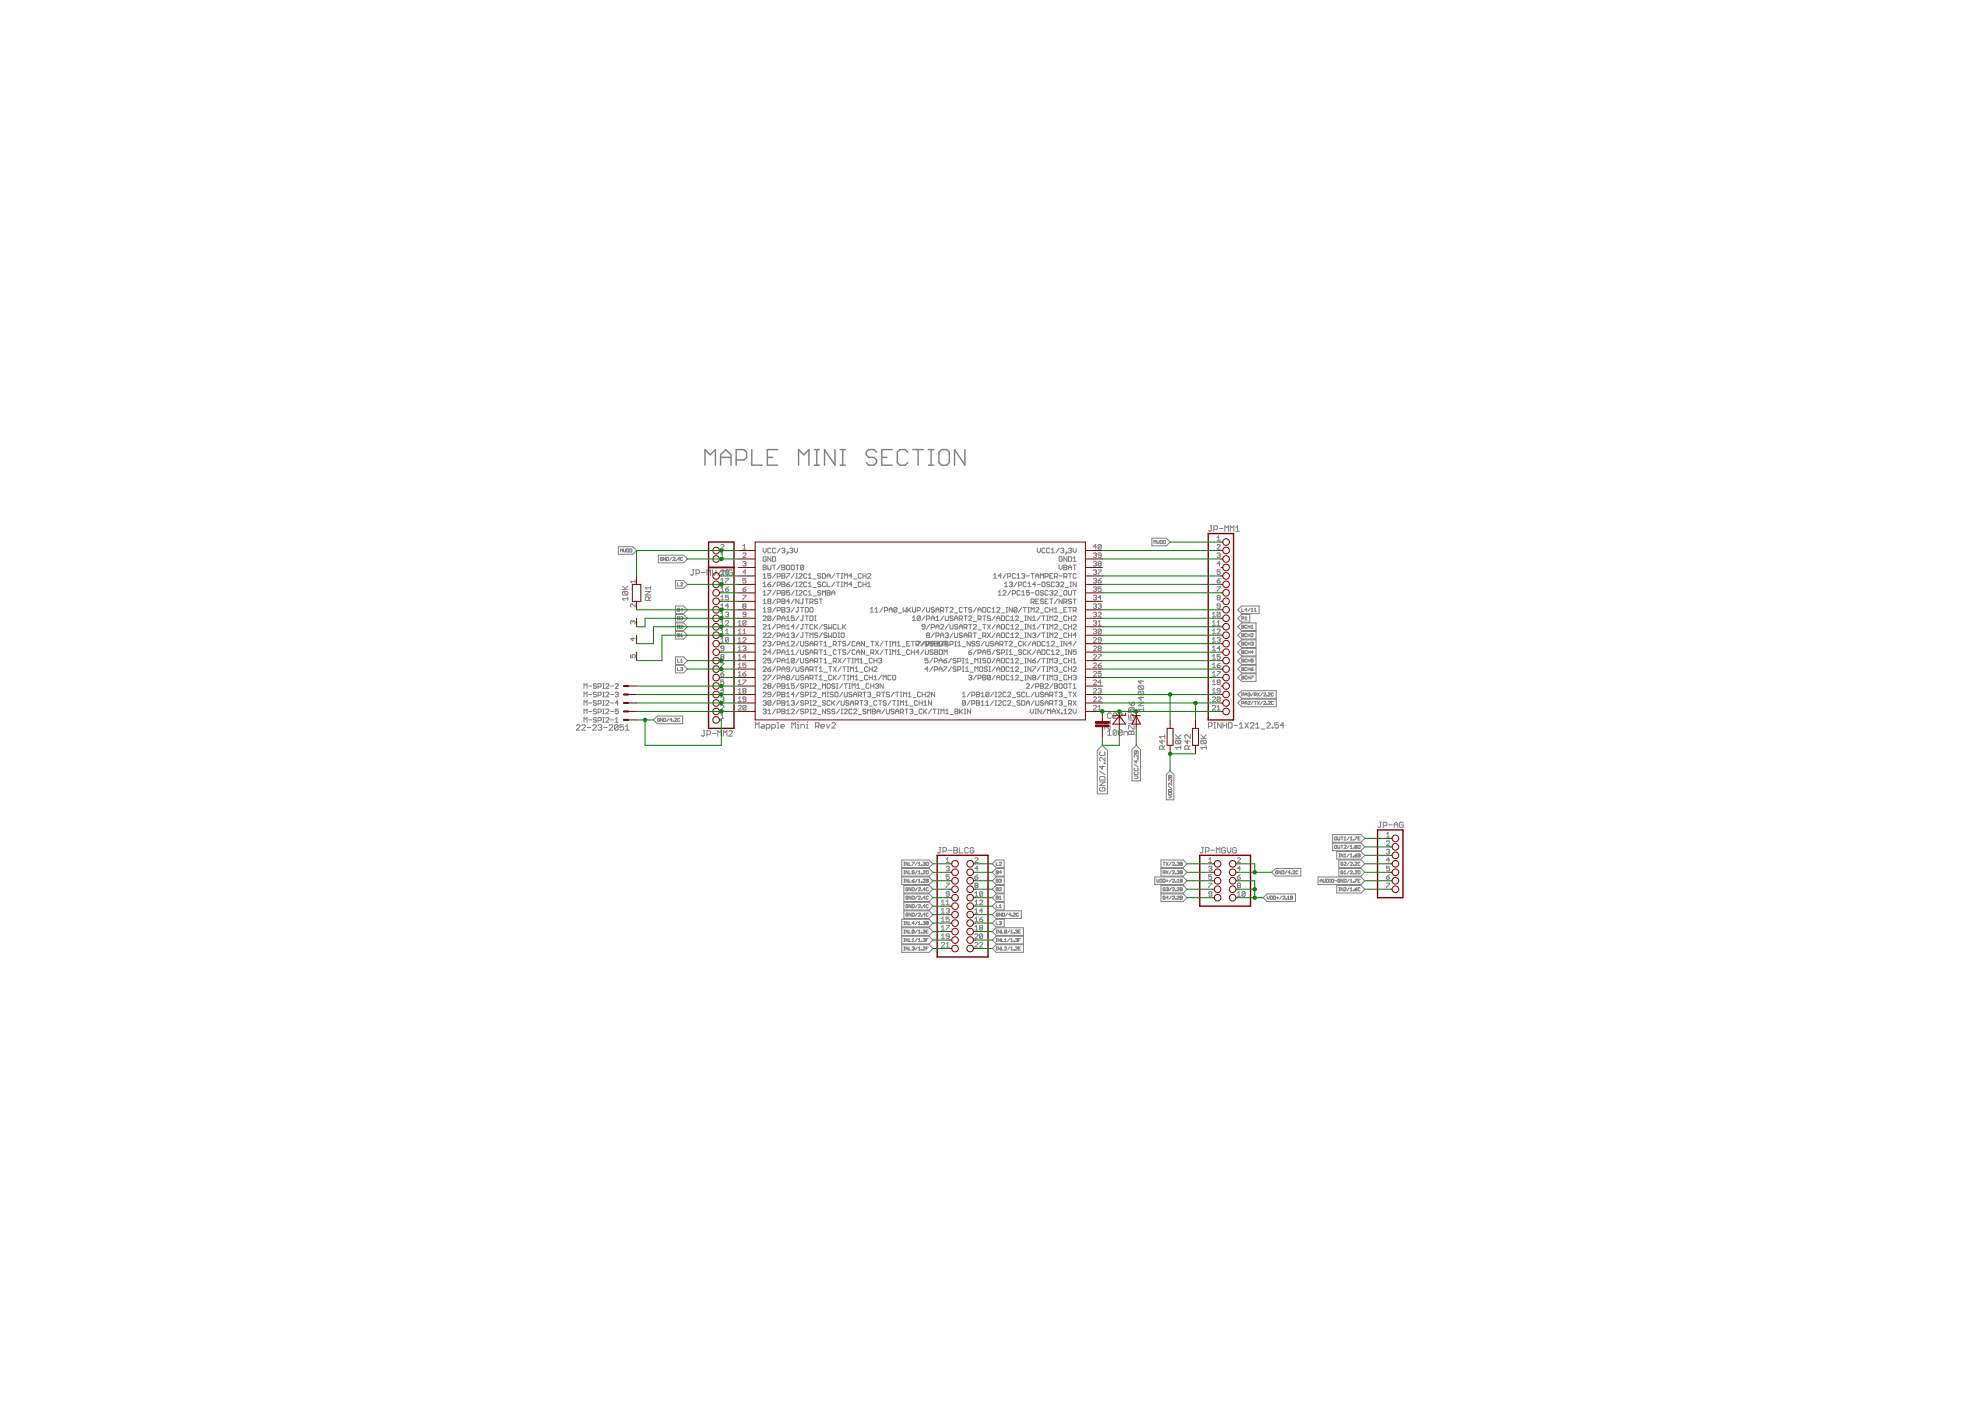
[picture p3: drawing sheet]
<svg xmlns="http://www.w3.org/2000/svg" width="594mm" height="420mm" viewBox="0 0 594 420" stroke-linecap="round" stroke-linejoin="round" font-family="sans-serif">
<g fill="none" stroke="#808080" stroke-width=".42">
<path d="M211.4 139.5v-4.7l1.6 1.6 1.5-1.6v4.7M216.1 139.5v-3.1l1.6-1.6 1.5 1.6v3.1M216.1 137.2h3.1M220.8 137.9h2.3l.8-.7v-1.6l-.8-.8h-2.3v4.7M225.4 134.8v4.7h3.2M230.1 137.2h1.6M233.3 134.8h-3.2v4.7h3.2M239.5 139.5v-4.7l1.5 1.6 1.6-1.6v4.7M244.2 134.8h1.5M244.2 139.5h1.5M244.9 134.8v4.7M250.4 134.8v4.7l-3.1-4.7v4.7"/>
<path d="M251.9 134.8h1.6M251.9 139.5h1.6M252.7 134.8v4.7M262.9 135.6l-.8-.8h-1.6l-.7 .8v.8l.7 .8h1.6l.8 .7v.8l-.8 .8h-1.6l-.7-.8M264.4 137.2h1.6M267.5 134.8h-3.1v4.7h3.1M272.2 135.6l-.8-.8h-1.5l-.8 .8v3.1l.8 .8h1.5l.8-.8M273.8 134.8h3.1M275.3 134.8v4.7M278.4 134.8h1.6M278.4 139.5h1.6M279.2 134.8v4.7"/>
<path d="M282.4 134.8h1.5l.8 .8v3.1l-.8 .8h-1.5l-.8-.8v-3.1zM289.4 134.8v4.7l-3.1-4.7v4.7"/>
</g>
<g fill="none" stroke="#808080" stroke-width=".3">
<path d="M362.9 157.7h.6M363.2 157.7v1.3l-.3 .3-.5-.3M364 158.8h.8l.3-.3v-.5l-.3-.3h-.8v1.6M365.7 158.5h1.1M367.3 159.3v-1.6l.6 .5 .5-.5v1.6M368.9 159.3v-1.6l.6 .5 .5-.5v1.6M370.6 159.3h1.1M370.6 158.2l.5-.5v1.6M185.4 164h4.4l1.1 1.1-1.1 1.1h-4.4zM186.1 165.6v-1l.3 .4 .3-.4v1M186.7 176.8h1.6M186.7 175.7l1 1.1"/>
<path d="M186.9 177.4h1.1l.3 .3v.5l-.3 .3M186.9 177.4l-.2 .3v.5l.2 .3h1.1M186.9 177.4l1.1 1.1M187 164.6v.7l.3 .3 .3-.3v-.7M187.9 164.6l.7 .2-.2 .8h-.5zM188.3 179.6h-1.6l.5 .5M188.3 179v1.1M188.3 175.7l-.8 .9M188.9 164.6l.6 .2-.2 .8h-.4zM190.5 174.4h-1.4l.4 .4M190.5 173.9v.9M193.5 177.4h1.6l-1.6 1.1h1.6"/>
<path d="M195.1 179l-.5 .6M195.1 176.3h-1.6l.6 .5M195.1 175.7v1.1M197.4 166.5h7.6l1.1 1.1-1.1 1.2h-7.6zM198.6 167.3h-.6v.7l.5 .1 .1-.5h-.3M199.6 167.2v.9l-.7-.9v.9M199.9 167.2l.6 .1-.1 .8h-.5zM201.4 167.2l-.6 .9M201.8 167.3h.6l-.6 .8h.6M202.6 174.1h2.4l1.1 1.2-1.1 1.1h-2.4zM202.7 168l.2 .1zM203.2 174.8v.9h.6"/>
<path d="M203.8 167.6h-.6l.4-.4v.9M204.1 174.9h.6l-.6 .8h.6M204.7 167.3h-.6v.7h.6M207.6 170.9h.6M207.9 170.9v1.4l-.3 .2-.5-.2M208.7 172h.8l.3-.3v-.5l-.3-.3h-.8v1.6M210.4 171.7h1.1M212 172.5v-1.6l.5 .5 .6-.5v1.6M213.6 170.9v1.1l.6 .5 .5-.5v-1.1M216.2 177.4h.9M216.2 174.8h.9M216.2 167.2h.9"/>
<path d="M216.2 179l.4-.5v1.4M216.2 163.5l.2-.2 .7 .2-.9 1.2h.9M216.2 179.9h.9M216.2 172.3h.9M216.2 166.3l.4-.5v1.4M216.2 171.4l.4-.5v1.4M216.2 173.9l.4-.5v1.4M216.2 176.4l.4-.4v1.4M216.4 170.9l-1.1 1.6M216.9 172.5v-1.6l.5 .5 .6-.5v1.6M217.6 176.7h.7l.2 .4-.7 .3zM217.6 173.4h.9l-.9 1.4"/>
<path d="M217.8 171.6l-.2-.2 .2-.5 .7 .2-.2 .5M217.8 171.6l-.2 .2 .2 .5 .7-.2-.2-.5M217.8 171.6h.5M218.5 178.5h-.9v.7l.4-.2 .5 .2-.2 .7-.7-.2M218.5 176l-.9 .7M219.6 171.2l-.2-.3h-.6l-.3 .3v1.1l.3 .2h.6l.2-.2v-.6h-.5M222.8 176.7h.7l.2 .4-.7 .3zM222.8 168.6l.7-.2 .2 .2-.2 .5M222.8 163.7l.4-.4v1.4M222.8 166.1l.2-.3 .7 .3-.9 1.1h.9M222.8 178.5h.9l-.9 1.4M222.8 164.7h.9"/>
<path d="M223.2 169.1h.3M223.5 169.1l.2 .2-.2 .5-.7-.3M223.7 173.4h-.9v.7l.4-.2 .5 .2-.2 .7-.7-.2M223.7 171.6h-.9l.7-.7v1.4M223.7 176l-.9 .7M228.9 164.4v.9l.4 .5 .5-.5v-.9M228.9 169.5h.7l.2 .2-.2 .5 .2 .4-.2 .3h-.7zM228.9 172.5l.4-.5v1.4M228.9 175l.4-.4v1.4M228.9 177.6l.4-.5v1.4M228.9 178.5h.9M228.9 176h.9"/>
<path d="M228.9 173.4h.9M228.9 170.2h.7M229.8 167.2l-.2-.3-.7 .3v.9l.7 .2 .2-.7h-.5M230.3 169.5v1.1l.2 .3 .7-.3v-1.1M230.3 175.3h.6l.3 .4-.7 .3zM230.3 177.1h.9l-.9 1.4M231.2 166.9v1.4l-.9-1.4v1.4M231.2 172h-.9v.7l.4-.2 .5 .2-.3 .7-.6-.2M231.2 164.6l-.3-.2-.6 .2v1l.2 .2 .7-.2M231.2 174.6l-.9 .7M231.7 169.5h.9M231.7 166.9h.7l.2 .3v.9l-.2 .2h-.7z"/>
<path d="M232.1 169.5v1.4M232.6 179.6l-.9 1.4M232.6 177.1l-.9 1.4M232.6 174.6l-.9 1.4M232.6 172l-.9 1.4M232.6 164.6l-.2-.2-.7 .2v1l.2 .2 .7-.2M233.1 173h.7l.2-.7-.2-.3h-.7v1.4M233.1 175.5h.7l.2-.7-.2-.2h-.7v1.4M233.1 178h.7l.2-.7-.2-.2h-.7v1.4M234 169.5l-.9 1.4M234 164.4l-.9 1.4M234.5 164.6l.7-.2 .2 .2-.2 .5"/>
<path d="M234.5 169.5h.7l.2 .2-.2 .5 .2 .4-.2 .3h-.7zM234.5 172h.7l.2 .3-.2 .4 .2 .5-.2 .2h-.7zM234.5 174.6h.7l.2 .2-.2 .5 .2 .4-.2 .3h-.7zM234.5 177.1h.7l.2 .2-.2 .5 .2 .5-.2 .2h-.7zM234.5 179.6h.7l.2 .3-.2 .4 .2 .5-.2 .2h-.7zM234.5 177.8h.7M234.5 175.3h.7M234.5 172.7h.7M234.5 170.2h.7M234.9 165.1h.3M235.2 165.1l.2 .2-.2 .5-.7-.2M235.9 175.3h.7l.2 .4-.7 .3z"/>
<path d="M235.9 172h.9l-.9 1.4M236.1 165.6h.2v.2h-.2zM236.1 169.5l.7 .2v.9l-.2 .3-.7-.3v-.9zM236.3 165.8l-.4 .5M236.8 164.6l.7-.2 .2 .2-.2 .5M236.8 177.1h-.9v.7l.4-.2 .5 .2-.2 .7-.7-.2M236.8 174.6l-.9 .7M237.3 169.7l.2-.2 .7 .2v.9l-.2 .3-.7-.3zM237.3 165.1h.2M237.5 165.1l.2 .2-.2 .5-.7-.2M238.2 164.4v.9l.5 .5 .4-.5v-.9M238.2 179.6l-.9 1.4"/>
<path d="M238.2 177.1l-.9 1.4M238.2 174.6l-.9 1.4M238.2 172l-.9 1.4M238.7 178.5h.4M238.7 177.1h.4M238.7 176h.4M238.7 174.6h.4M238.7 173.4h.4M238.7 172h.4M238.7 169.5h.9M238.9 172v1.4M238.9 174.6v1.4"/>
<path d="M238.9 177.1v1.4M239.1 169.5v1.4M239.6 172.3l.2-.3 .7 .3-.9 1.1h.9M239.6 174.8l.2-.2 .7 .2-.9 1.2h.9M239.6 177.3l.2-.2 .7 .2-.9 1.2h.9M239.6 179.6v1.4l-.9-1.4v1.4M240.5 179.6h.5M240.8 179.6v1.2l-.3 .2-.4-.2M241 169.7l-.7-.2-.2 .2v.9M241 169.7v.9l-.2 .3-.7-.3M241 169.7l-.9 .9M241.5 179.6h.9"/>
<path d="M242 179.6v1.4M242 172.3l-.3-.3-.7 .3v.9l.3 .2 .7-.2M242 174.8l-.3-.2-.7 .2v.9l.3 .3 .7-.3M242 177.3l-.3-.2-.7 .2v1l.3 .2 .7-.2M242.4 172.5l.5-.5v1.4M242.4 175l.5-.4v1.4M242.4 177.6l.5-.5v1.4M242.4 178.5h1M242.4 176h1M242.4 173.4h1M243.8 178.7h1M243.8 176.2h1"/>
<path d="M243.8 173.7h1M245.2 179.9l-.7-.3-.2 .5 .7 .2 .2 .5-.2 .2-.7-.2M245.7 179.6h.9M246.1 174.8l-.7-.2-.2 .4 .7 .3 .2 .4-.2 .3-.7-.3M246.1 172.3l-.7-.3-.2 .5 .7 .2 .2 .5-.2 .2-.7-.2M246.1 177.3l-.7-.2-.2 .5 .7 .2 .2 .5-.2 .2-.7-.2M246.2 179.6v1.4M246.6 172h.7l.3 .3v.9l-.3 .2h-.7zM246.6 178.5v-1.4l.5 .5 .5-.5v1.4M247.6 174.8l-.3-.2-.7 .2v.9l.3 .3 .7-.3M248 177.1h.7l.3 .2-.3 .5 .3 .5-.3 .2h-.7zM248 173.4v-.9l.5-.5 .5 .5v.9"/>
<path d="M248 174.6v1.4h1M248 177.8h.7M248 172.7h1M249.4 178.5v-.9l.5-.5 .5 .5v.9M249.4 177.8h1M250.4 174.6l-1 1.4M250.4 172l-1 1.4M250.8 174.6h1M250.8 172h1M251.3 172v1.4M251.3 174.6v1.4M252.2 176h.5"/>
<path d="M252.2 174.6h.5M252.2 173.4h.5M252.2 172h.5M252.5 172v1.4M252.5 174.6v1.4M253.2 173.4v-1.4l.4 .5 .5-.5v1.4M253.2 176v-1.4l.4 .4 .5-.4v1.4M255.5 172.7h-.9l.7-.7v1.4M255.5 175.3h-.9l.7-.7v1.4M256 176.2h.9M256 173.7h.9M258.3 174.8l-.2-.2-.7 .2v.9l.2 .3 .7-.3"/>
<path d="M258.3 172.3l-.2-.3-.7 .3v.9l.2 .2 .7-.2M258.8 172v1.4M258.8 174.6v1.4M258.8 175.3h.9M258.8 172.7h.9M259.7 172v1.4M259.7 174.6v1.4M260.2 172.3l.2-.3 .7 .3-.9 1.1h.9M260.2 175l.4-.4v1.4M260.2 176h.9M298 172.5l.4-.5v1.4M298 173.4h.9"/>
<path d="M299.4 178.5h.9M299.4 177.6l.4-.5v1.4M300.3 172.7h-.9l.7-.7v1.4M300.8 177.3l.2-.2 .7 .2-.9 1.2h.9M301.2 176h1M301.2 175l.5-.4v1.4M301.7 172l-.9 1.4M302.2 173h.7l.2-.3-.2-.7h-.7v1.4M302.6 174.8l.7-.2 .3 .2-.3 .5M303.1 177.1l-.9 1.4M303.1 175.3h.2M303.3 175.3l.3 .2-.3 .5-.7-.3"/>
<path d="M303.6 178h.7l.2-.7-.2-.2h-.7v1.4M304.5 172.3l-.2-.3-.7 .3v.9l.2 .2 .7-.2M305 173.4h.9M305 172.5l.5-.5v1.4M305 174.6l-.9 1.4M305.5 175.5h.7l.2-.7-.2-.2h-.7v1.4M305.9 177.3l-.2-.2-.7 .2v1l.2 .2 .7-.2M306.4 172.3l.7-.3 .2 .3-.2 .4M306.4 178.5h.9M306.4 177.6l.5-.5v1.4M306.9 172.7h.2M307.1 172.7l.2 .3-.2 .4-.7-.2"/>
<path d="M307.8 174.8l-.2-.2-.7 .2v.9l.2 .3 .7-.3M307.8 172.7h.9M308.3 176h.9M308.3 175l.4-.4v1.4M308.7 177.1h-.9v.7l.5-.2 .4 .2-.2 .7-.7-.2M309.2 177.8h.9M309.2 172h.9M309.7 172v1.4M310.6 177.3l.2-.2 .7 .2v1l-.2 .2-.7-.2zM310.6 175.3h-.9l.7-.7v1.4M310.6 172.7h.9M310.6 173.4v-.9l.5-.5 .4 .5v.9"/>
<path d="M311.1 164.4v.9l.4 .5 .5-.5v-.9M311.1 175.3h.9M311.5 179.6h-.9v1.4h.9M312 173.4v-1.4l.5 .5 .4-.5v1.4M312.5 174.8l.2-.2 .7 .2v.9l-.2 .3-.7-.3zM312.9 179.9l-.2-.3-.7 .3 .2 .4 .7 .3-.2 .4-.7-.2M312.9 177.3l-.2-.2-.7 .2 .2 .5 .7 .2-.2 .5-.7-.2M313.4 164.6l-.2-.2-.7 .2v1l.2 .2 .7-.2M313.4 173h.7l.2-.7-.2-.3h-.7v1.4M314.3 179.6h-.9v1.4h.9M314.3 177.3l-.2-.2-.7 .2v1l.2 .2 .7-.2M314.8 164.6l-.2-.2-.7 .2v1l.2 .2 .7-.2"/>
<path d="M314.8 174.8l-.2-.2-.7 .2 .2 .5 .7 .2-.2 .5-.7-.3M314.8 179.6h.9M314.8 177.3l.7-.2 .2 .2-.2 .5M314.8 172.7h.5M315.3 177.8h.2M315.3 165.8h.9M315.3 164.9l.4-.5v1.4M315.3 179.6v1.4M315.5 177.8l.2 .2-.2 .5-.7-.2M315.7 172h-.9v1.4h.9M316.2 177.3l.2-.2 .7 .2-.9 1.2h.9M316.2 174.8l-.2-.2-.7 .2v.9l.2 .3 .7-.3"/>
<path d="M316.2 173h.7l.2-.7-.2-.3h-.7v1.4M316.7 174.8l.7-.2 .2 .2-.2 .5M316.7 173l.4 .4M317.1 175.3h.3M317.1 179.6l-.9 1.4M317.4 175.3l.2 .2-.2 .5-.7-.3M317.6 178.7h.9M317.6 172.7h.9M317.6 169.5v.9l.5 .5 .4-.5v-.9M317.6 164.4l-.9 1.4M318.1 174.8l.2-.2 .7 .2-.9 1.2h.9M318.1 164.6l.7-.2 .2 .2-.2 .5"/>
<path d="M318.5 167.2l-.2-.3-.7 .3v.9l.2 .2 .7-.2v-.5h-.4M318.5 165.1h.3M318.5 179.6v1.4l-.9-1.4v1.4M318.8 165.1l.2 .2-.2 .5-.7-.2M319 169.5h.7l.3 .2-.3 .5 .3 .4-.3 .3h-.7zM319 173h.7l.3-.3-.3-.7h-.7v1.4M319 170.2h.7M319.3 177.1l.7 .2v1l-.3 .2-.7-.2v-1zM319.5 176.2h.9M319.5 173l.5 .4M319.7 165.6h.3v.2h-.3zM320 165.8l-.5 .5"/>
<path d="M320 166.9v1.4l-1-1.4v1.4M320.4 170.9v-1l.5-.4 .5 .4v1M320.4 177.1v1.2l.3 .2 .7-.2v-1.2M320.4 172h1M320.4 170.2h1M320.4 166.9h.7l.3 .3v.9l-.3 .2h-.7zM320.4 164.6l.7-.2 .3 .2-.3 .5M320.9 176h.5M320.9 174.6h.5M320.9 165.1h.2M320.9 172v1.4M321.1 165.1l.3 .2-.3 .5-.7-.2"/>
<path d="M321.1 174.6v1.4M321.4 179.9l-.7-.3-.3 .5 .7 .2 .3 .5-.3 .2-.7-.2M321.8 179.6h.9M321.8 177.1h.9M321.8 169.5h.9M321.8 168.3h.9M321.8 167.4l.5-.5v1.4M321.8 164.4v.9l.5 .5 .4-.5v-.9M322.3 169.5v1.4M322.3 177.1v1.4M322.3 179.6v1.4M322.7 172.3l-.2-.3-.7 .3v.9l.3 .2 .6-.2"/>
<path d="M322.7 174.6v1.4l-.9-1.4v1.4M327.9 178.8l.7-.3 .2 .3-.2 .4M327.9 176.2l.7-.2 .2 .2-.2 .5M327.9 173.7l.7-.3 .2 .3-.2 .4M327.9 168.6l.7-.2 .2 .2-.2 .5M327.9 166.1l.7-.3 .2 .3-.2 .4M327.9 171.1l.7-.2 .2 .2-.2 .5M328.4 176.7h.2M328.4 171.6h.2M328.4 169.1h.2M328.4 179.2h.2M328.4 174.1h.2"/>
<path d="M328.4 166.5h.2M328.6 176.7l.2 .2-.2 .5-.7-.3M328.6 174.1l.2 .3-.2 .4-.7-.2M328.6 169.1l.2 .2-.2 .5-.7-.3M328.6 166.5l.2 .3-.2 .4-.7-.2M328.6 171.6l.2 .2-.2 .5-.7-.2M328.6 179.2l.2 .3-.2 .4-.7-.2M328.8 164h-.9l.7-.7v1.4M329.3 170.9h.9l-.9 1.4M329.3 174.1h.7l.2 .5-.7 .2zM329.5 169.1l-.2-.3 .2-.4 .7 .2-.2 .5M329.5 169.1h.5"/>
<path d="M329.5 169.1l-.2 .2 .2 .5 .7-.3-.2-.4M330.2 176h-.9v.7l.5-.3 .4 .3-.2 .7-.7-.3M330.2 166.5h-.7l-.2-.2 .2-.5 .7 .3v.9l-.2 .2-.7-.2M330.2 163.5v.9l-.2 .3-.7-.3M330.2 163.5l-.9 .9M330.2 179.2h-.9l.7-.7v1.4M330.2 163.5l-.7-.2-.2 .2v.9M330.2 173.4l-.9 .7M345.4 161.4h4.4l1.1 1.2-1.1 1.1h-4.4zM346.1 163v-.9l.3 .3 .3-.3v.9M347 162.1v.6l.3 .3 .3-.3v-.6M347.9 162.1l.7 .1-.2 .8h-.5z"/>
<path d="M348.8 162.1l.7 .1-.2 .8h-.5zM365 176h.9l-.9 1.4M365 174.1h.7l.2 .5-.7 .2zM365 166.1l.7-.3 .2 .3-.2 .4M365 163.5l.2-.2 .7 .2-.9 1.2h.9M365 161.2l.5-.5v1.5M365 162.2h.9M365.2 179.2l-.2-.2 .2-.5 .7 .3-.2 .4M365.2 179.2h.5M365.2 179.2l-.2 .3 .2 .4 .7-.2-.2-.5M365.5 166.5h.2M365.7 166.5l.2 .3-.2 .4-.7-.2"/>
<path d="M365.9 169.1h-.9l.7-.7v1.4M365.9 170.9h-.9v.7l.5-.2 .4 .2-.2 .7-.7-.2M365.9 173.4l-.9 .7M189.1 196.3v1h.7l-.3-.5 .3-.5 .7 .3-.3 .7M189.8 186.4l-.3-.2-.4 .2 .2 .7M189.8 186.4l.2-.2 .5 .2-.3 .7M189.8 186.4v.2M189.8 191.3v.9l-.7-.7h1.4M190.5 181.1v.9l-1-.9-.4 .2 .2 .7M194.6 180.1v-.8l-.3-.3h-.5l-.3 .3v.8h1.6M202.6 197h2.4l1.1 1.1-1.1 1.2h-2.4zM202.6 184.3h2.4l1.1 1.1-1.1 1.2h-2.4z"/>
<path d="M202.6 181.7h2.4l1.1 1.2-1.1 1.1h-2.4zM202.6 186.8h2.4l1.1 1.2-1.1 1.1h-2.4zM202.6 189.4h2.4l1.1 1.1-1.1 1.1h-2.4zM202.6 199.5h2.4l1.1 1.2-1.1 1.1h-2.4zM203.2 190.5h.4M203.2 190l.6 .2-.2 .8h-.4zM203.2 185l.6 .1-.2 .8h-.4zM203.2 182.4l.6 .2-.2 .7h-.4zM203.2 187.5l.6 .1-.2 .8h-.4zM203.2 188h.4M203.2 185.4h.4M203.2 182.9h.4"/>
<path d="M203.2 197.7v.9h.6M204.1 187.6h.6l-.6 .8h.6M204.1 185.1l.5-.1v.4M204.1 198.6h.6M204.1 191h.6M204.1 198l.3-.3v.9M204.1 190.4l.3-.4v1M204.4 185.4h.2M204.6 185.4v.5l-.5-.2M204.7 182.9h-.6l.5-.5v.9M216.2 184.1l.4-.5v1.4M216.2 190.1h.9"/>
<path d="M216.2 192.6h.9M216.2 198.8h.9l-.9 1.4M216.2 187.5h.9M216.2 185h.9M216.2 182.5h.9M216.2 191.7l.4-.5v1.4M216.2 189.1l.4-.4v1.4M216.2 181.5l.4-.4v1.4M216.2 186.6l.4-.5v1.4M216.4 197l-.2-.2 .2-.5 .7 .2-.2 .5M216.4 197l-.2 .2 .2 .5 .7-.2-.2-.5M216.4 197h.5"/>
<path d="M217.1 194.5h-.7l-.2-.3 .2-.4 .7 .2v.9l-.2 .3-.7-.3M217.6 190.1h.9M217.6 183.8l.7-.2 .2 .2-.2 .5M217.6 186.4l.2-.3 .7 .3-.9 1.1h.9M217.6 189.1l.4-.4v1.4M218 184.3h.3M218.3 184.3l.2 .2-.2 .5-.7-.2M218.5 191.5v.9l-.2 .2-.7-.2M218.5 191.5l-.7-.3-.2 .3v.9M218.5 181.8h-.9l.7-.7v1.4M218.5 191.5l-.9 .9M221.4 189.1l.4-.4v1.4"/>
<path d="M221.4 186.6l.4-.5v1.4M221.4 191.7l.4-.5v1.4M221.4 194.2l.4-.4v1.4M221.4 196.8l.4-.5v1.4M221.4 199.3l.4-.5v1.4M221.4 190.1h.9M221.4 192.6h.9M221.4 195.2h.9M221.4 197.7h.9M221.4 187.5h.9M222.8 190.1h.9M222.8 189.1l.4-.4v1.4"/>
<path d="M222.8 194l.7-.2 .2 .2-.2 .5M222.8 191.5l.2-.3 .7 .3-.9 1.1h.9M223 181.8l-.2-.3 .2-.4 .7 .2-.2 .5M223 181.8l-.2 .2 .2 .5 .7-.3-.2-.4M223 181.8h.5M223.2 194.5h.3M223.5 194.5l.2 .2-.2 .5-.7-.3M223.7 184.3h-.7l-.2-.2 .2-.5 .7 .2v1l-.2 .2-.7-.2M223.7 186.4v.9l-.2 .2-.7-.2M223.7 198.8h-.9v.7l.4-.2 .5 .2-.2 .7-.7-.2M223.7 197h-.9l.7-.7v1.4M223.7 186.4l-.7-.3-.2 .3v.9"/>
<path d="M223.7 186.4l-.9 .9M228.9 190l.2-.2 .7 .2-.9 1.2h.9M228.9 185l.2-.3 .7 .3-.9 1.1h.9M228.9 187.5l.2-.2 .7 .2-.9 1.2h.9M228.9 192.6l.2-.3 .7 .3-.9 1.1h.9M228.9 195.1l.2-.2 .7 .2-.9 1.2h.9M228.9 197.7l.2-.3 .7 .3-.9 1.1h.9M228.9 183.6h.9M228.9 182.6l.4-.4v1.4M228.9 180.1l.4-.5v1.4M228.9 181h.9M230.3 190l.2-.2 .7 .2-.9 1.2h.9"/>
<path d="M230.3 192.6l.6-.3 .3 .3-.3 .4M230.3 187.7l.4-.4v1.4M230.3 188.7h.9M230.5 180.3l-.2-.2 .2-.5 .7 .3-.3 .4M230.5 180.3l-.2 .3 .2 .4 .7-.2-.3-.5M230.5 180.3h.4M230.7 193h.2M230.9 193l.3 .3-.3 .4-.6-.2M231.2 182.9h-.7l-.2-.3 .2-.4 .7 .2v.9l-.3 .3-.6-.3M231.2 185v.9l-.3 .2-.6-.2M231.2 197.4h-.9v.7l.4-.2 .5 .2-.3 .7-.6-.2M231.2 185l-.7-.3-.2 .3v.9"/>
<path d="M231.2 195.6h-.9l.6-.7v1.4M231.2 200l-.9 .7M231.2 185l-.9 .9M232.6 189.8l-.9 1.4M232.6 192.3l-.9 1.4M232.6 194.9l-.9 1.4M232.6 197.4l-.9 1.4M232.6 200l-.9 1.4M232.6 187.3l-.9 1.4M232.6 184.7l-.9 1.4M232.6 182.2l-.9 1.4M233.1 190.7h.7l.2-.7-.2-.2h-.7v1.4"/>
<path d="M233.1 180.6h.7l.2-.7-.2-.3h-.7v1.4M233.1 183.1h.7l.2-.7-.2-.2h-.7v1.4M233.1 185.7h.7l.2-.7-.2-.3h-.7v1.4M233.1 188.2h.7l.2-.7-.2-.2h-.7v1.4M233.1 193.3h.7l.2-.7-.2-.3h-.7v1.4M233.1 195.8h.7l.2-.7-.2-.2h-.7v1.4M233.1 198.4h.7l.2-.7-.2-.3h-.7v1.4M234.5 182.2h.7l.2 .2-.2 .5 .2 .4-.2 .3h-.7zM234.5 186.1v-.9l.4-.5 .5 .5v.9M234.5 188.7v-1l.4-.4 .5 .4v1M234.5 191.2v-.9l.4-.5 .5 .5v.9M234.5 193.7v-.9l.4-.5 .5 .5v.9"/>
<path d="M234.5 196.3v-1l.4-.4 .5 .4v1M234.5 198.8v-.9l.4-.5 .5 .5v.9M234.5 190.5h.9M234.5 193h.9M234.5 195.6h.9M234.5 198.1h.9M234.5 188h.9M234.5 185.4h.9M234.5 182.9h.7M234.5 180.3h.7M235.9 191.2h.9M235.9 190.3l.4-.5v1.4"/>
<path d="M235.9 185.2l.4-.5v1.4M235.9 187.7l.4-.4v1.4M235.9 192.8l.4-.5v1.4M235.9 195.3l.4-.4v1.4M235.9 197.9l.4-.5v1.4M235.9 182.4l.7-.2 .2 .2-.2 .5M235.9 193.7h.9M235.9 196.3h.9M235.9 198.8h.9M235.9 188.7h.9M235.9 186.1h.9M236.3 182.9h.3"/>
<path d="M236.6 182.9l.2 .2-.2 .5-.7-.3M236.8 180.3h-.9l.7-.7v1.4M237.3 190l.7-.2 .2 .2-.2 .5M237.3 192.6l.2-.3 .7 .3-.9 1.1h.9M237.3 196.3h.9M237.3 195.3l.4-.4v1.4M237.7 190.5h.3M238 190.5l.2 .2-.2 .5-.7-.2M238.2 184.7h-.9v.7l.4-.2 .5 .2-.2 .7-.7-.2M238.2 197.7v.9l-.2 .2-.7-.2M238.2 197.7l-.7-.3-.2 .3v.9M238.2 197.7l-.9 .9"/>
<path d="M238.2 200l-.9 1.4M238.2 188h-.9l.7-.7v1.4M238.2 182.2l-.9 1.4M238.7 200v1.1l.2 .3 .7-.3v-1.1M239.1 182.2h.5M239.4 182.2v1.1l-.3 .3-.4-.3M239.6 189.8l-.9 1.4M239.6 192.3l-.9 1.4M239.6 194.9l-.9 1.4M239.6 197.4l-.9 1.4M239.6 187.3l-.9 1.4M239.6 184.7l-.9 1.4"/>
<path d="M240.1 194.9v1.1l.2 .3 .7-.3v-1.1M240.1 192.3v1.2l.2 .2 .7-.2v-1.2M240.1 197.4v1.2l.2 .2 .7-.2v-1.2M240.1 182.2h.9M240.5 189.8h.5M240.5 187.3h.5M240.5 184.7h.5M240.5 182.2v1.4M240.8 189.8v1.2l-.3 .2-.4-.2M240.8 187.3v1.1l-.3 .3-.4-.3M240.8 184.7v1.2l-.3 .2-.4-.2M241.5 189.8h.9"/>
<path d="M241.5 182.2h.7l.2 .2v.9l-.2 .3h-.7zM241.5 187.3h.9M241.5 184.7h.9M242 184.7v1.4M242 187.3v1.4M242 189.8v1.4M242.4 192.6l-.7-.3-.2 .5 .7 .2 .2 .5-.2 .2-.7-.2M242.4 195.1l-.7-.2-.2 .4 .7 .3 .2 .4-.2 .3-.7-.3M242.4 197.7l-.7-.3-.2 .5 .7 .2 .2 .5-.2 .2-.7-.2M242.9 180.6h.7l.2-.3-.2-.7h-.7v1.4M242.9 184.7h.7l.2 .3v.9l-.2 .2h-.7zM242.9 191.2v-1.4l.5 .5 .4-.5v1.4"/>
<path d="M242.9 193.7v-.9l.5-.5 .4 .5v.9M242.9 196.3v-1l.5-.4 .4 .4v1M242.9 198.8v-.9l.5-.5 .4 .5v.9M242.9 193h.9M242.9 195.6h.9M242.9 198.1h.9M243.1 182.2l.7 .2v.9l-.2 .3-.7-.3v-.9zM243.4 180.6l.4 .4M243.8 187.5l-.2-.2-.7 .2v.9l.2 .3 .7-.3M244.3 187.3v1.4M244.3 193.3h.7l.2-.3-.2-.7h-.7v1.4M244.3 195.8h.7l.2-.2-.2-.7h-.7v1.4"/>
<path d="M244.3 198.4h.7l.2-.3-.2-.7h-.7v1.4M244.3 200h.9M244.3 186.1h.5M244.3 184.7h.5M244.5 188l.7 .7M244.5 184.7v1.4M244.8 193.3l.4 .4M244.8 195.8l.4 .5M244.8 198.4l.4 .4M244.8 200v1.4M245.2 190l-.7-.2-.2 .5 .7 .2 .2 .5-.2 .2-.7-.2M245.2 187.3l-.9 .9"/>
<path d="M245.7 192.3h.9M245.7 194.9h.9M245.7 197.4h.9M246.2 192.3v1.4M246.2 194.9v1.4M246.2 197.4v1.4M246.6 189.8l-.9 1.4M246.6 187.3l-.9 1.4M247.1 193.7h.9M247.1 192.8l.5-.5v1.4M247.1 195.3l.5-.4v1.4M247.1 197.9l.5-.5v1.4"/>
<path d="M247.1 196.3h.9M247.1 198.8h.9M248 190l-.7-.2-.2 .5 .7 .2 .2 .5-.2 .2-.7-.2M248 187.5l-.7-.2-.2 .4 .7 .3 .2 .4-.2 .3-.7-.3M248.5 187.3v1.4l.5-.5 .4 .5v-1.4M248.5 189.8v1.4l.5-.5 .4 .5v-1.4M248.5 194h.9M248.5 196.5h.9M248.5 199.1h.9M248.5 200h.9M249 200v1.4M249.9 189.8h.7l.2 .2v1l-.2 .2h-.7z"/>
<path d="M249.9 193.3h.7l.2-.7-.2-.3h-.7v1.4M249.9 198.4h.7l.2-.7-.2-.3h-.7v1.4M249.9 200l.9 1.4M250.4 193.3l.4 .4M250.4 198.4l.4 .4M250.8 187.5l-.2-.2-.7 .2v.9l.2 .3 .7-.3M250.8 195.1l-.2-.2-.7 .2v.9l.2 .3 .7-.3M250.8 200l-.9 1.4M251.3 191.2h.5M251.3 189.8h.5M251.3 192.3h.9M251.3 194.9h.9"/>
<path d="M251.3 197.4l.9 1.4M251.3 187.3v1.4h.9M251.5 189.8v1.4M251.8 192.3v1.4M251.8 194.9v1.4M252.2 190l.3-.2 .7 .2v1l-.3 .2-.7-.2zM252.2 197.4l-.9 1.4M252.2 200l-.9 1.4M252.7 187.3v1.4M252.7 200h.9M252.9 188l.7 .7M253.2 200v1.4"/>
<path d="M253.6 195.1l-.7-.2-.2 .4 .7 .3 .2 .4-.2 .3-.7-.3M253.6 192.6l-.7-.3-.2 .5 .7 .2 .2 .5-.2 .2-.7-.2M253.6 187.3l-.9 .9M253.6 197.4l-.9 1.4M254.1 197.4h.9M254.1 200h.5M254.3 200v1.4M254.6 197.4v1.4M255 192.3l-.9 1.4M255 194.9l-.9 1.4M255.5 198.8h.5M255.5 197.4h.5"/>
<path d="M255.8 197.4v1.4M256.5 192.6l-.3-.3-.7 .3v.9l.3 .2 .7-.2M256.5 195.1l-.3-.2-.7 .2v.9l.3 .3 .7-.3M256.5 198.8v-1.4l.4 .5 .5-.5v1.4M256.9 193h1M256.9 193.7v-.9l.5-.5 .5 .5v.9M256.9 196.3v-1l.5-.4 .5 .4v1M256.9 195.6h1M257.9 197.9l.4-.5v1.4M257.9 198.8h.9M259.2 192.3v1.4l-.9-1.4v1.4M259.2 194.9v1.4l-.9-1.4v1.4"/>
<path d="M259.2 199.1h1M259.7 194h.9M259.7 196.5h.9M260.7 200v1.4M261 183.6h1M261 182.6l.5-.4v1.4M261.1 192.3h1M261.1 195.8h.7l.3-.7-.3-.2h-.7v1.4M261.6 197.7l-.2-.3-.7 .3v.9l.2 .2 .7-.2M261.6 192.3v1.4M261.6 200v1.4M261.6 195.8l.5 .5"/>
<path d="M262.1 197.4v1.4M262.1 198.1h.9M262.4 183.6h1M262.4 182.6l.5-.4v1.4M262.5 192.3l1 1.4M262.5 194.9l1 1.4M263 197.4v1.4M263.5 192.3l-1 1.4M263.5 194.9l-1 1.4M263.5 197.7l.7-.3 .2 .3-.2 .4M263.9 198.1h.3M264.2 198.1l.2 .3-.2 .4-.7-.2"/>
<path d="M264.8 182.2l-1 1.4M264.9 192.3l-1 1.4M264.9 194.9l-1 1.4M265.2 183.1h.7l.3-.7-.3-.2h-.7v1.4M265.3 192.3h1M265.3 194.9h1M265.8 192.3v1.4M265.8 194.9v1.4M266.6 182.9h1M266.6 183.6v-1l.5-.4 .5 .4v1M266.7 193.7h.5M266.7 192.3h.5"/>
<path d="M266.7 196.3h.5M266.7 194.9h.5M267 192.3v1.4M267 194.9v1.4M267.7 193.7v-1.4l.4 .5 .5-.5v1.4M267.7 196.3v-1.4l.4 .4 .5-.4v1.4M269 182.4l-.7-.2-.3 .2v.9M269 182.4v.9l-.3 .3-.7-.3M269 182.4l-1 .9M269.1 193.7h.9M269.1 192.8l.4-.5v1.4M269.1 195.3l.4-.4v1.4"/>
<path d="M269.1 196.3h.9M269.5 183.8h.9M270.5 194h.9M270.5 196.5h.9M270.8 182.2v1.4l.5-.5 .5 .5v-1.4M271.9 193h.5M272.2 182.2v1.4M272.5 182.9l.7 .7M272.8 192.3h-.9v1.4h.9M272.8 195.1l-.2-.2-.7 .2v.9l.2 .3 .7-.3M273.2 182.2l-1 .9M273.3 192.3h.9"/>
<path d="M273.3 195.6h.9M273.3 194.9v1.4M273.6 185.2l.5-.5v1.4M273.6 182.2v1.1l.3 .3 .7-.3v-1.1M273.6 186.1h1M273.7 192.3v1.4M274.2 194.9v1.4M274.7 193.7v-1.4h1.3l-.9 1.4M275.1 183.1h.7l.2-.7-.2-.2h-.7v1.4M275.1 193.3l.5 .4M275.4 192.3l.2 .7-.2 .3h-.7M275.6 195.6h-.9l.7-.7v1.4"/>
<path d="M276 185l-.9 .9M276 185v.9l-.2 .2-.7-.2M276 185l-.7-.3-.2 .3v.9M277 192.3l-.9 1.4M277 194.9l-.9 1.4M277.4 188h-.7l-.2-.3 .2-.4 .7 .2v.9l-.2 .3-.7-.3M277.4 184.7l-.9 1.4M277.4 182.2l-.9 1.4M277.4 192.3l-.9 1.4M277.5 192.3v1.2l.2 .2 .7-.2v-1.2M277.5 194.9v1.1l.2 .3 .7-.3v-1.1M277.9 193.3h.7l.2-.7-.2-.3h-.7v1.4"/>
<path d="M277.9 185.7h.7l.2-.7-.2-.3h-.7v1.4M277.9 182.2v1.1l.2 .3 .7-.3v-1.1M278.1 190.5l-.2 .2 .2 .5 .7-.2-.2-.5M278.1 190.5l-.2-.2 .2-.5 .7 .2-.2 .5M278.1 190.5h.5M278.3 197.4h-.9v.7l.5-.2 .4 .2-.2 .7-.7-.2M278.8 187.3l-.9 1.4M279.3 186.1v-.9l.4-.5 .5 .5v.9M279.3 188.2h.7l.2-.2-.2-.7h-.7v1.4M279.3 185.4h.9M279.3 193.7v-.9l.4-.5 .5 .5v.9M279.6 193l.2 .3-.2 .4-.7-.2"/>
<path d="M279.7 197.4l-.9 1.4M279.7 200l-.9 1.4M279.8 192.6l-.7-.3-.2 .5 .2 .2h1.1M279.8 195.1l-.7-.2-.2 .4 .7 .3 .2 .4-.2 .3-.7-.3M280.2 182.4l-.2-.2-.7 .2 .2 .5 .7 .2-.2 .5-.7-.3M280.2 198.4h.7l.2-.3-.2-.7h-.7v1.4M280.2 189.8l-.9 1.4M280.3 192.3h.7l.2 .3-.2 .4 .2 .5-.2 .2h-.7zM280.3 193h1.3M280.3 194.9h.7l.2 .2-.2 .5 .2 .4-.2 .3h-.7zM280.3 195.6h.7M280.7 190.7h.7l.2-.7-.2-.2h-.7v1.4"/>
<path d="M280.7 185.2l.4-.5v1.4M280.7 188h.9M280.7 186.1h.9M280.7 182.9h.9M280.7 183.6v-1l.4-.4 .5 .4v1M280.7 188.7v-1l.4-.4 .5 .4v1M280.7 193l.7-.7v1.4M281.6 198.1h.9M281.6 198.8v-.9l.5-.5 .4 .5v.9M281.7 192.3h.7l.2 .3v.9l-.2 .2h-.7zM281.7 194.9h.7l.2 .2v.9l-.2 .3h-.7zM282.1 190.5h.9"/>
<path d="M282.1 183.1h.7l.2-.7-.2-.2h-.7v1.4M282.1 187.5l.2-.2 .7 .2-.9 1.2h.9M282.1 191.2v-.9l.4-.5 .5 .5v.9M282.5 183.1l.5 .5M283 198.1h.7l.2 .5-.7 .2zM283 200h.9l-.9 1.4M283 184.7l-.9 1.4M283 192.3l-.9 1.4M283.1 196.3v-1.4l.5 .4 .4-.4v1.4M283.5 190l.7-.2 .2 .2-.2 .5M283.5 184.7v1.2l.2 .2 .7-.2v-1.2M283.5 182.2h.9"/>
<path d="M283.7 192.3l-.2 .5 .7 .2 .2 .5-.2 .2-.7-.2M283.8 192.3l.2 .7-.2 .3h-.7M283.9 190.5h.3M283.9 182.2v1.4M283.9 197.4l-.9 .7M284.2 190.5l.2 .2-.2 .5-.7-.2M284.4 192.6l-.2-.3h-1.1v1.4M284.4 187.3l-.9 1.4M284.9 193.3h.7l.2-.7-.2-.3h-.7v1.4M284.9 187.3v1.1l.2 .3 .7-.3v-1.1M284.9 182.4l.2-.2 .7 .2-.9 1.2h.9M285.3 197.4l-.9 1.4"/>
<path d="M285.3 200l-.9 1.4M285.8 185l-.7-.3-.2 .5 .7 .2 .2 .5-.2 .2-.7-.2M285.8 189.8l-.9 1.4M286.3 189.8v1.2l.2 .2 .7-.2v-1.2M286.3 193.7h.4M286.3 192.3h.4M286.3 186.1v-.9l.4-.5 .5 .5v.9M286.3 185.4h.9M286.3 183.8h.9M286.5 192.3v1.4M286.7 197.7l-.7-.3-.2 .5 .7 .2 .2 .5-.2 .2-.7-.2M287.2 193.7h.9"/>
<path d="M287.2 198.4h.7l.2-.3-.2-.7h-.7v1.4M287.2 187.5l-.2-.2-.7 .2 .2 .5 .7 .2-.2 .5-.7-.3M287.2 192.8l.5-.5v1.4M287.7 185.7h.7l.2-.7-.2-.3h-.7v1.4M287.7 188h.9M287.7 188.7v-1l.4-.4 .5 .4v1M288.1 185.7l.5 .4M288.6 190l-.7-.2-.2 .5 .7 .2 .2 .5-.2 .2-.7-.2M288.6 194h.9M288.6 182.4l-.2-.2-.7 .2v.9l.2 .3 .7-.3M288.6 198.8h.5M288.6 197.4h.5"/>
<path d="M288.6 200h.5M288.8 197.4v1.4M288.8 200v1.4M289.1 190.5h.9M289.1 188.2h.7l.2-.2-.2-.7h-.7v1.4M289.1 184.7h.9M289.1 182.2h.9M289.1 191.2v-.9l.5-.5 .4 .5v.9M289.6 198.8h.9M289.6 197.9l.4-.5v1.4M289.6 188.2l.4 .5M289.6 182.2v1.4"/>
<path d="M289.6 184.7v1.4M290.5 190.7h.7l.2-.7-.2-.2h-.7v1.4M290.5 195.6h.7l.2 .4-.7 .3zM290.5 185l.2-.3 .7 .3-.9 1.1h.9M290.5 187.3h.9M291 199.1h.9M291 192.3v1.4l-1-1.4v1.4M291 187.3v1.4M291 190.7l.4 .5M291.4 182.4l-.7-.2-.2 .4 .7 .3 .2 .4-.2 .3-.7-.3M291.4 194.9l-.9 .7M291.9 189.8h.9"/>
<path d="M291.9 187.5l.2-.2 .7 .2-.9 1.2h.9M291.9 186.4h.9M292.4 192.6l-.7-.3-.3 .5 .7 .2 .3 .5-.3 .2-.7-.2M292.4 198.8v-1.4l.4 .5 .5-.5v1.4M292.4 189.8v1.4M292.8 182.2l-.9 1.4M292.8 194.9l-.9 1.4M293.3 195.8h.7l.2-.2-.2-.7h-.7v1.4M293.3 185.7h.7l.2-.3-.2-.7h-.7v1.4M293.3 182.9h.9M293.3 188.9h.9M293.3 183.6v-1l.5-.4 .4 .4v1"/>
<path d="M293.3 191.4h.9M293.8 192.6l-.7-.3-.3 .5 .7 .2 .3 .5-.3 .2-.7-.2M293.8 185.7l.4 .4M293.8 198.8h.4M293.8 197.4h.4M294 197.4v1.4M294.7 190.7h.7l.2-.7-.2-.2h-.7v1.4M294.7 195.6h.9M294.7 187.3h.9M294.7 184.7h.9M294.7 182.2h.7l.2 .2v.9l-.2 .3h-.7zM294.7 196.3v-1l.5-.4 .4 .4v1"/>
<path d="M295.2 184.7v1.4M295.2 187.3v1.4M295.2 190.7l.4 .5M295.2 192.3l-1 1.4M295.6 192.3v1.2l.3 .2 .7-.2v-1.2M295.6 197.7l-.7-.3-.2 .5 .7 .2 .2 .5-.2 .2-.7-.2M296.1 197.7l.2-.3 .7 .3v.9l-.2 .2-.7-.2zM296.1 187.3l.9 1.4M296.1 189.8l.9 1.4M296.6 200h.4M296.8 200v1.4M297 194.9h-.9v.7l.5-.3 .4 .3-.2 .7-.7-.3"/>
<path d="M297 182.4l-.2-.2-.7 .2v.9l.2 .3 .7-.3M297 185l-.2-.3-.7 .3 .2 .4 .7 .3-.2 .4-.7-.2M297 187.3l-.9 1.4M297 189.8l-.9 1.4M297.5 183.6h.9M297.5 182.6l.5-.4v1.4M298 192.6l-.3-.3-.7 .3 .3 .4 .7 .3-.3 .4-.7-.2M298.4 193h1M298.4 187.3l-.9 1.4M298.4 193.7v-.9l.5-.5 .5 .5v.9M298.4 184.7l-.9 1.4M298.4 189.8l-.9 1.4"/>
<path d="M298.4 194.9l-.9 1.4M298.4 197.4l-.9 1.4M298.4 200l-.9 1.4M298.9 190.5h.9M298.9 198.1h.9M298.9 188h.9M298.9 185.4h.9M298.9 182.4l.2-.2 .7 .2-.9 1.2h.9M298.9 186.1v-.9l.5-.5 .4 .5v.9M298.9 188.7v-1l.5-.4 .4 .4v1M298.9 191.2v-.9l.5-.5 .4 .5v.9M298.9 198.8v-.9l.5-.5 .4 .5v.9"/>
<path d="M299.8 193.3h.7l.3-.7-.3-.3h-.7v1.4M299.8 195.1l-.7-.2-.2 .4 .7 .3 .2 .4-.2 .3-.7-.3M300.3 189.8h.7l.2 .2v1l-.2 .2h-.7zM300.3 195.8h.7l.2-.7-.2-.2h-.7v1.4M300.3 197.4h.7l.2 .3v.9l-.2 .2h-.7zM300.3 200h.7l.2 .2v.9l-.2 .3h-.7zM300.3 187.3h.7l.2 .2v.9l-.2 .3h-.7zM300.3 184.7h.7l.2 .3v.9l-.2 .2h-.7zM300.3 183.8h.9M300.3 193.3l.5 .4M301.2 192.3h1M301.7 196.3h.5"/>
<path d="M301.7 194.9h.5M301.7 183.6h.5M301.7 182.2h.5M301.7 192.3v1.4M301.9 182.2v1.4M301.9 194.9v1.4M302.6 190l-.2-.2-.7 .2v1l.2 .2 .7-.2M302.6 192.6l.3-.3 .7 .3-1 1.1h1M302.6 196.3h1M302.6 197.7l-.2-.3-.7 .3v.9l.2 .2 .7-.2M302.6 185l-.2-.3-.7 .3v.9l.2 .2 .7-.2M302.6 187.5l-.2-.2-.7 .2v.9l.2 .3 .7-.3"/>
<path d="M302.6 195.3l.5-.4v1.4M303.1 191.2h.9M303.1 198.8h.9M303.1 188.7h.9M303.1 186.1h.9M303.1 187.7l.5-.4v1.4M303.1 185.2l.5-.5v1.4M303.1 190.3l.5-.5v1.4M303.1 197.9l.5-.5v1.4M303.6 182.2v1.4l-1-1.4v1.4M304.1 194h.9M304.1 196.5h.9"/>
<path d="M304.5 185l.3-.3 .7 .3-1 1.1h1M304.5 190l.3-.2 .7 .2-1 1.2h1M304.5 197.7l.3-.3 .7 .3-1 1.1h1M304.5 187.5l.3-.2 .7 .2-1 1.2h1M305 182.4l-.7-.2-.2 .2v.9M305 182.4v.9l-.2 .3-.7-.3M305 182.4l-.9 .9M305.9 199.1h1M305.9 188.9h1M305.9 186.4h1M305.9 191.4h1M306.4 192.6l-.2-.3-.7 .3v.9l.2 .2 .7-.2"/>
<path d="M306.4 195.1l-.7-.2-.2 .4 .7 .3 .2 .4-.2 .3-.7-.3M306.4 182.2l-.9 1.4M306.9 182.2h.9M306.9 192.3v1.4M307.1 193l.7 .7M307.3 191.2h.5M307.3 189.8h.5M307.3 198.8h.5M307.3 197.4h.5M307.3 200h.5M307.3 188.7h.5M307.3 187.3h.5"/>
<path d="M307.3 186.1h.5M307.3 184.7h.5M307.3 182.2v1.4M307.6 184.7v1.4M307.6 187.3v1.4M307.6 189.8v1.4M307.6 197.4v1.4M307.6 200v1.4M307.8 195.1l-.2-.2-.7 .2v.9l.2 .3 .7-.3M307.8 192.3l-.9 1M308.3 183.6h.4M308.3 182.2h.4"/>
<path d="M308.3 194.9v1.4M308.5 182.2v1.4M308.5 195.6l.7 .7M309.2 184.7v1.4l-.9-1.4v1.4M309.2 187.3v1.4l-.9-1.4v1.4M309.2 189.8v1.4l-.9-1.4v1.4M309.2 197.4v1.4l-.9-1.4v1.4M309.2 200v1.4l-.9-1.4v1.4M309.2 194.9l-.9 .9M309.2 192.3l-.9 1.4M309.2 183.6v-1.4l.5 .4 .4-.4v1.4M309.2 180.6h.7l.2-.7-.2-.3h-.7v1.4"/>
<path d="M309.7 190l.7-.2 .2 .2-.2 .5M309.7 193h.9M309.7 198.1h.7l.2 .5-.7 .2zM309.7 200h.9l-.9 1.4M309.7 188.7h.9M309.7 186.1h.9M309.7 187.7l.4-.4v1.4M309.7 185.2l.4-.5v1.4M309.7 193.7v-.9l.4-.5 .5 .5v.9M309.7 180.6l.4 .4M310.1 190.5h.3M310.4 190.5l.2 .2-.2 .5-.7-.2"/>
<path d="M310.6 182.4l.2-.2 .7 .2-.9 1.2h.9M310.6 180.3h.5M310.6 194.9l-.9 1.4M310.6 197.4l-.9 .7M311.1 192.3h.7l.2 .3v.9l-.2 .2h-.7zM311.1 195.6h.9M311.1 196.3v-1l.4-.4 .5 .4v1M312 187.3l-.9 1.4M312 184.7l-.9 1.4M312 183.8h.9M312 189.8l-.9 1.4M312 197.4l-.9 1.4"/>
<path d="M312 200l-.9 1.4M312.5 189.8h.9M312.5 194.9h.7l.2 .2v.9l-.2 .3h-.7zM312.5 197.4h.9M312.5 200h.9M312.5 187.3h.9M312.5 184.7h.9M312.9 184.7v1.4M312.9 187.3v1.4M312.9 189.8v1.4M312.9 197.4v1.4M312.9 200v1.4"/>
<path d="M313.4 192.6l-.2-.3-.7 .3v.9l.2 .2 .7-.2M313.4 180.3h.5M313.9 191.2h.4M313.9 189.8h.4M313.9 193.7h.9M313.9 198.8h.4M313.9 197.4h.4M313.9 200h.4M313.9 188.7h.4M313.9 187.3h.4M313.9 186.1h.4M313.9 184.7h.4"/>
<path d="M313.9 192.8l.4-.5v1.4M314.1 184.7v1.4M314.1 187.3v1.4M314.1 189.8v1.4M314.1 197.4v1.4M314.1 200v1.4M314.3 182.4l-.2-.2-.7 .2v.9l.2 .3 .7-.3M314.8 198.8v-1.4l.5 .5 .4-.5v1.4M314.8 195.1l-.2-.2-.7 .2v.9l.2 .3 .7-.3M314.8 186.1v-1.4l.5 .5 .4-.5v1.4M314.8 182.9h.9M314.8 182.2v1.4"/>
<path d="M314.8 188.7v-1.4l.5 .4 .4-.4v1.4M314.8 191.2v-1.4l.5 .5 .4-.5v1.4M315.3 192.6l.2-.3 .7 .3-.9 1.1h.9M315.3 196.3h.9M315.3 195.3l.4-.4v1.4M315.7 182.2v1.4M316.2 187.5l.2-.2 .7 .2-.9 1.2h.9M316.2 190l.2-.2 .7 .2-.9 1.2h.9M316.2 197.7l.7-.3 .2 .3-.2 .4M316.2 185l.2-.3 .7 .3-.9 1.1h.9M316.2 183.6h.9M316.2 182.6l.5-.4v1.4"/>
<path d="M316.7 194h.9M316.7 195.1l.2-.2 .7 .2-.9 1.2h.9M316.7 198.1h.2M316.9 198.1l.2 .3-.2 .4-.7-.2M317.6 199.1h.9M317.6 188.9h.9M317.6 186.4h.9M317.6 183.8h.9M317.6 191.4h.9M318.1 193.7h.4M318.1 192.3h.4M318.1 196.5h.9"/>
<path d="M318.3 192.3v1.4M319 182.9h.5M319 180.6h.7l.3-.3-.3-.7h-.7v1.4M319.5 196.3h.5M319.5 194.9h.5M319.5 180.6l.5 .4M319.7 194.9v1.4M320 185l-.3-.3-.7 .3v.9l.3 .2 .7-.2M320 190l-.3-.2-.7 .2v1l.3 .2 .7-.2M320 197.7l-.3-.3-.7 .3v.9l.3 .2 .7-.2M320 187.5l-.3-.2-.7 .2v.9l.3 .3 .7-.3M320 182.2h-1v1.4h1"/>
<path d="M320 192.3v1.4l-1-1.4v1.4M320.4 190.5h1M320.4 198.1h1M320.4 188h1M320.4 185.4h1M320.4 182.2h1M320.4 184.7v1.4M320.4 187.3v1.4M320.4 189.8v1.4M320.4 197.4v1.4M320.4 200v1.4M320.9 182.2v1.4"/>
<path d="M321.4 193h-1l.7-.7v1.4M321.4 194.9v1.4l-1-1.4v1.4M321.4 184.7v1.4M321.4 187.3v1.4M321.4 189.8v1.4M321.4 197.4v1.4M321.4 200v1.4M321.8 198.8h.9M321.8 187.5l.3-.2 .6 .2-.9 1.2h.9M321.8 185l.3-.3 .6 .3-.9 1.1h.9M321.8 183.1h.7l.2-.2-.2-.7h-.7v1.4M321.8 197.9l.5-.5v1.4"/>
<path d="M322.3 183.1l.4 .5M322.7 190.5h-.9l.7-.7v1.4M322.7 194.9h-.9v.7l.5-.3 .4 .3-.2 .7-.7-.3M322.7 192.3l-.9 1.4M327.9 194l.2-.2 .7 .2-.9 1.2h.9M327.9 191.5l.2-.3 .7 .3-.9 1.1h.9M327.9 196.5l.2-.2 .7 .2-.9 1.2h.9M327.9 199.1l.2-.3 .7 .3-.9 1.1h.9M327.9 186.4l.7-.3 .2 .3-.2 .4M327.9 183.8l.7-.2 .2 .2-.2 .5M327.9 181.3l.7-.2 .2 .2-.2 .5M327.9 188.9l.7-.2 .2 .2-.2 .5"/>
<path d="M328.4 184.3h.2M328.4 181.8h.2M328.4 186.8h.2M328.4 189.4h.2M328.6 189.4l.2 .2-.2 .5-.7-.3M328.6 186.8l.2 .3-.2 .4-.7-.2M328.6 184.3l.2 .2-.2 .5-.7-.2M328.6 181.8l.2 .2-.2 .5-.7-.3M329.3 196.3h.9l-.9 1.4M329.3 199.5h.7l.2 .5-.7 .2zM329.3 187.5h.9M329.3 183.8l.2-.2 .7 .2-.9 1.2h.9"/>
<path d="M329.3 181.3l.7-.2 .2 .2-.2 .5M329.3 186.6l.5-.5v1.4M329.5 194.5l-.2-.3 .2-.4 .7 .2-.2 .5M329.5 194.5l-.2 .2 .2 .5 .7-.3-.2-.4M329.5 194.5h.5M329.8 181.8h.2M330 181.8l.2 .2-.2 .5-.7-.3M330.2 191.9h-.7l-.2-.2 .2-.5 .7 .3v.9l-.2 .2-.7-.2M330.2 188.9v.9l-.2 .3-.7-.3M330.2 188.9l-.7-.2-.2 .2v.9M330.2 188.9l-.9 .9M330.2 198.8l-.9 .7"/>
<path d="M363.6 190.1h.9M363.6 192.6h.9M363.6 195.2h.9M363.6 197.7h.9M363.6 187.5h.9M363.6 185h.9M363.6 189.1l.5-.4v1.4M363.6 191.7l.5-.5v1.4M363.6 196.8l.5-.5v1.4M363.6 199.3l.5-.5v1.4M363.6 184.1l.5-.5v1.4M363.6 186.6l.5-.5v1.4"/>
<path d="M363.6 194.2l.5-.4v1.4M365 186.6l.5-.5v1.4M365 188.9l.2-.2 .7 .2-.9 1.2h.9M365 191.5l.7-.3 .2 .3-.2 .4M365 199.5h.7l.2 .5-.7 .2zM365 187.5h.9M365.5 191.9h.2M365.7 191.9l.2 .3-.2 .4-.7-.2M365.9 183.8l-.7-.2-.2 .2v1M365.9 196.3h-.9v.7l.5-.2 .4 .2-.2 .7-.7-.2M365.9 194.5h-.9l.7-.7v1.4M365.9 183.8v1l-.2 .2-.7-.2"/>
<path d="M365.9 181.8h-.7l-.2-.3 .2-.4 .7 .2v.9l-.2 .3-.7-.3M365.9 183.8l-.9 1M365.9 198.8l-.9 .7M371.2 182.9l1.1-1.2h5.3v2.3h-5.3zM371.2 195.6l1.1-1.2h4.4v2.3h-4.4zM372.3 197h4.4v2.3h-4.4l-1.1-1.2zM372.3 184.3h2.5v2.3h-2.5l-1.1-1.2zM372.3 186.8h4.4v2.3h-4.4l-1.1-1.1zM372.3 189.4h4.4v2.2h-4.4l-1.1-1.1zM372.3 191.9h4.4v2.3h-4.4l-1.1-1.2zM372.3 199.5h4.4v2.3h-4.4l-1.1-1.1zM372.4 190.5h.5"/>
<path d="M372.4 190l.6 .2-.1 .8h-.5zM372.4 193h.5M372.4 192.6l.6 .1-.1 .8h-.5zM372.4 195.6h.5M372.4 198.1h.5M372.4 188h.5M372.4 187.5l.6 .1-.1 .8h-.5zM372.4 182.4v.9h.6M372.4 185.6h.5l.1-.5-.6-.1v.9M372.4 195.1l.6 .2-.1 .7h-.5zM372.4 197.7l.6 .1-.1 .8h-.5zM373.3 185.3l.3-.3v.9"/>
<path d="M373.3 185.9h.7M374 190.2h-.7v.6h.7M374 192.7h-.7v.7h.7M374 187.6h-.7v.7h.7M374 182.9h-.7l.5-.5v.9M374 195.3h-.7v.6h.7M374 197.8h-.7v.6h.7M374.3 190.5h.6M374.3 193h.6M374.3 195.6h.6M374.3 198.1h.6M374.3 188h.6"/>
<path d="M374.3 187.5v.9M374.3 190v1M374.3 192.6v.9M374.3 195.1v.9M374.3 197.7v.9M374.9 187.5v.9M374.9 190v1M374.9 192.6v.9M374.9 195.1v.9M374.9 197.7v.9M374.9 182.4l-.6 .9M375.2 190.2h.6l-.6 .8h.6"/>
<path d="M375.2 192.7l.5-.1v.4M375.2 188.4h.6M375.2 187.8l.3-.3v.9M375.2 182.7l.3-.3v.9M375.2 183.3h.6M375.5 193h.2M375.7 193v.5l-.5-.1M375.8 195.6h-.6l.5-.5v.9M375.8 197.7h-.6v.4l.5-.1 .1 .4h-.6M376.1 183.3h.7M376.1 182.7l.3-.3v.9M172.8 217.6l.3-.2h.6l.2 .2v.3l-1.1 1.1h1.1"/>
<path d="M174.5 217.6l.2-.2h.6l.3 .2v.3l-1.1 1.1h1.1M175.1 211.5v-1.4l.5 .5 .5-.5v1.4M175.1 206.4v-1.4l.5 .5 .5-.5v1.4M175.1 209v-1.4l.5 .4 .5-.4v1.4M175.1 214.1v-1.4l.5 .4 .5-.4v1.4M175.1 216.6v-1.4l.5 .5 .5-.5v1.4M176.1 218.2h1.1M176.5 215.9h1M176.5 205.7h1M176.5 208.3h1M176.5 210.8h1M176.5 213.4h1"/>
<path d="M177.7 217.6l.3-.2h.6l.2 .2v.3l-1.1 1.1h1.1M178.9 215.4l-.7-.2-.3 .5 .7 .2 .3 .5-.3 .2-.7-.2M178.9 212.9l-.7-.2-.3 .4 .7 .3 .3 .4-.3 .3-.7-.3M178.9 205.3l-.7-.3-.3 .5 .7 .2 .3 .5-.3 .2-.7-.2M178.9 207.8l-.7-.2-.3 .4 .7 .3 .3 .4-.3 .3-.7-.3M178.9 210.4l-.7-.3-.3 .5 .7 .2 .3 .5-.3 .2-.7-.2M179.3 213.6h.7l.3-.2-.3-.7h-.7v1.4M179.3 206h.7l.3-.3-.3-.7h-.7v1.4M179.3 208.5h.7l.3-.2-.3-.7h-.7v1.4M179.3 211.1h.7l.3-.3-.3-.7h-.7v1.4M179.3 216.1h.7l.3-.2-.3-.7h-.7v1.4M179.4 217.6l.2-.2h.6l.3 .2-.3 .6"/>
<path d="M179.9 218.2h.3M180.2 218.2l.3 .3-.3 .5h-.6l-.2-.3M180.7 212.7h.5M180.7 206.4h.5M180.7 205h.5M180.7 209h.5M180.7 207.6h.5M180.7 210.1h.5M180.7 211.5h.5M180.7 214.1h.5M180.7 215.2h.5M180.7 216.6h.5"/>
<path d="M181 205v1.4M181 207.6v1.4M181 210.1v1.4M181 212.7v1.4M181 215.2v1.4M181 218.2h1.1M181.7 215.4l.2-.2 .7 .2-.9 1.2h.9M181.7 212.9l.2-.2 .7 .2-.9 1.2h.9M181.7 205.3l.2-.3 .7 .3-.9 1.1h.9M181.7 207.8l.2-.2 .7 .2-.9 1.2h.9M181.7 210.4l.2-.3 .7 .3-.9 1.1h.9M182.6 217.6l.3-.2h.6l.2 .2v.3l-1.1 1.1h1.1"/>
<path d="M183.1 215.9h.9M183.1 205.7h.9M183.1 208.3h.9M183.1 210.8h.9M183.1 213.4h.9M184.5 207.8l.7-.2 .2 .2-.2 .5M184.5 205.3l.2-.3 .7 .3-.9 1.1h.9M184.5 216.6h.9M184.5 215.7l.5-.5v1.4M185 208.3h.2M185.2 208.3l.2 .2-.2 .5-.7-.3M185.4 217.6v1.1l-.3 .3h-.5l-.3-.3"/>
<path d="M185.4 217.6l-.3-.2h-.5l-.3 .2v1.1M185.4 217.6l-1.1 1.1M185.4 212.7h-.9v.7l.5-.3 .4 .3-.2 .7-.7-.3M185.4 210.8h-.9l.7-.7v1.4M187 217.4h-1.1v.8l.8-.3 .3 .3v.5l-.3 .3h-.5l-.3-.3M187.6 219h1.1M187.6 217.9l.5-.5v1.6M196 215.9l1.1-1.1h7.6v2.2h-7.6zM197.8 215.6h-.6l.1 .8 .5-.2v-.3h-.3M198.7 215.4v1l-.6-1v1M199 215.4l.7 .2-.2 .8h-.5zM200.6 215.4l-.6 1"/>
<path d="M201.5 215.9h-.6l.5-.5v1M201.8 216.2l.2 .2zM202.3 215.6h.6l-.6 .8h.6M203.2 200.2v.9h.6M203.9 215.6h-.7v.6h.7M204.1 200.3l.5-.1v.5M204.4 200.7h.2M204.6 200.7v.4l-.5-.1M210.9 219.1h.6M211.2 219.1v1.4l-.3 .3-.5-.3M213.6 220h1.1M216.2 209.2l.7-.2 .2 .2-.2 .5"/>
<path d="M216.2 211.8l.2-.3 .7 .3-.9 1.1h.9M216.2 202.1h.7l.2 .4-.7 .3zM216.2 214.5l.4-.4v1.4M216.2 215.5h.9M216.6 209.7h.3M216.9 209.7l.2 .2-.2 .5-.7-.2M217.1 203.9h-.9v.7l.4-.2 .5 .2-.2 .7-.7-.2M217.1 207.2h-.9l.7-.7v1.4M217.1 201.4l-.9 .7M218.5 219.4l.3-.3h.6l.2 .3v.3l-1.1 1.1h1.1M221.4 211.8l.2-.3 .7 .3-.9 1.1h.9M221.4 201.8l.4-.4v1.4"/>
<path d="M221.4 204.4l.4-.5v1.4M221.4 206.9l.4-.4v1.4M221.4 209.5l.4-.5v1.4M221.4 200.2h.9M221.4 202.8h.9M221.4 205.3h.9M221.4 207.9h.9M221.4 210.4h.9M222.8 202.1h.7l.2 .4-.7 .3zM222.8 203.9h.9l-.9 1.4M223 207.2l-.2-.3 .2-.4 .7 .2-.2 .5M223 207.2l-.2 .2 .2 .5 .7-.3-.2-.4"/>
<path d="M223 207.2h.5M223.7 209.7h-.7l-.2-.2 .2-.5 .7 .2v1l-.2 .2-.7-.2M223.7 211.8v.9l-.2 .2-.7-.2M223.7 201.4l-.9 .7M223.7 211.8l-.7-.3-.2 .3v.9M223.7 211.8l-.9 .9M226.5 218.4v-1.7l.6 .6 .5-.6v1.7M228.4 217.3h.6l.3 .3v.8h-.9l-.2-.3 .2-.3h.9M228.9 212.9l.7-.2 .2 .2-.2 .5M228.9 200.2l.2-.2 .7 .2-.9 1.2h.9M228.9 202.7l.2-.2 .7 .2-.9 1.2h.9M228.9 205.3l.2-.3 .7 .3-.9 1.1h.9"/>
<path d="M228.9 207.8l.2-.2 .7 .2-.9 1.2h.9M228.9 210.4l.7-.3 .2 .3-.2 .4M229.3 210.8h.3M229.3 213.4h.3M229.6 210.8l.2 .3-.2 .4-.7-.2M229.6 213.4l.2 .2-.2 .5-.7-.3M229.8 218.4h.8l.3-.3v-.5l-.3-.3h-.8v1.6M230.3 200.7h.6l.3 .4-.7 .3zM230.3 202.5h.9l-.9 1.4M230.3 213.1l.4-.4v1.4M230.3 214.1h.9M230.5 205.7l-.2-.2 .2-.5 .7 .3-.3 .4"/>
<path d="M230.5 205.7l-.2 .3 .2 .4 .7-.2-.3-.5M230.5 205.7h.4M231.2 208.3h-.7l-.2-.3 .2-.4 .7 .2v.9l-.3 .3-.6-.3M231.2 210.4v.9l-.3 .2-.6-.2M231.2 210.4l-.7-.3-.2 .3v.9M231.2 210.4l-.9 .9M231.4 218.4h.9l.2-.3v-.5l-.2-.3h-.9v1.6M232.6 202.5l-.9 1.4M232.6 205l-.9 1.4M232.6 207.6l-.9 1.4M232.6 210.1l-.9 1.4M232.6 212.7l-.9 1.4"/>
<path d="M233.1 213.6h.7l.2-.7-.2-.2h-.7v1.4M233.1 200.9h.7l.2-.7-.2-.2h-.7v1.4M233.1 203.4h.7l.2-.7-.2-.2h-.7v1.4M233.1 206h.7l.2-.7-.2-.3h-.7v1.4M233.1 208.5h.7l.2-.7-.2-.2h-.7v1.4M233.1 211.1h.7l.2-.7-.2-.3h-.7v1.4M233.1 216.7h.2v1.7M233.1 218.4h.5M234.2 217.8h1l-.2-.5h-.6l-.2 .3v.5l.2 .3h.6M234.5 212.7h.7l.2 .2-.2 .5 .2 .4-.2 .3h-.7zM234.5 201.4v-1l.4-.4 .5 .4v1M234.5 203.9v-.9l.4-.5 .5 .5v.9"/>
<path d="M234.5 205h.7l.2 .3-.2 .4 .2 .5-.2 .2h-.7zM234.5 207.6h.7l.2 .2-.2 .5 .2 .4-.2 .3h-.7zM234.5 210.1h.7l.2 .3-.2 .4 .2 .5-.2 .2h-.7zM234.5 200.7h.9M234.5 203.2h.9M234.5 205.7h.7M234.5 208.3h.7M234.5 210.8h.7M234.5 213.4h.7M235.9 205.5l.4-.5v1.4M235.9 208l.4-.4v1.4M235.9 210.6l.4-.5v1.4"/>
<path d="M235.9 213.1l.4-.4v1.4M235.9 206.4h.9M235.9 209h.9M235.9 211.5h.9M235.9 214.1h.9M236.1 203.2l-.2-.2 .2-.5 .7 .2-.2 .5M236.1 203.2l-.2 .2 .2 .5 .7-.2-.2-.5M236.1 203.2h.5M236.8 200.7h-.7l-.2-.3 .2-.4 .7 .2v.9l-.2 .3-.7-.3M237.3 212.9l.2-.2 .7 .2-.9 1.2h.9M237.3 210.4l.7-.3 .2 .3-.2 .4M237.4 218.4v-1.7l.6 .6 .5-.6v1.7"/>
<path d="M237.7 210.8h.3M238 210.8l.2 .3-.2 .4-.7-.2M238.2 205h-.9v.7l.4-.2 .5 .2-.2 .7-.7-.2M238.2 202.5l-.9 1.4M238.2 208.3h-.9l.7-.7v1.4M238.7 202.5v1.2l.2 .2 .7-.2v-1.2M239.1 218.4h.5M239.1 217.3h.3v1.1M239.4 216.5v.2M239.6 205l-.9 1.4M239.6 207.6l-.9 1.4M239.6 210.1l-.9 1.4"/>
<path d="M239.6 212.7l-.9 1.4M240.2 218.4v-1.1h.8l.3 .3v.8M241 212.9l-.7-.2-.2 .4 .7 .3 .2 .4-.2 .3-.7-.3M241 200.2l-.7-.2-.2 .4 .7 .3 .2 .4-.2 .3-.7-.3M241 202.7l-.7-.2-.2 .5 .7 .2 .2 .5-.2 .2-.7-.2M241 205.3l-.7-.3-.2 .5 .7 .2 .2 .5-.2 .2-.7-.2M241 207.8l-.7-.2-.2 .4 .7 .3 .2 .4-.2 .3-.7-.3M241 210.4l-.7-.3-.2 .5 .7 .2 .2 .5-.2 .2-.7-.2M241.5 213.6h.7l.2-.7-.2-.2h-.7v1.4M241.5 201.4v-1l.5-.4 .4 .4v1M241.5 203.9v-.9l.5-.5 .4 .5v.9M241.5 206h.7l.2-.7-.2-.3h-.7v1.4"/>
<path d="M241.5 208.5h.7l.2-.7-.2-.2h-.7v1.4M241.5 211.1h.7l.2-.7-.2-.3h-.7v1.4M241.5 200.7h.9M241.5 203.2h.9M241.8 218.4h.6M241.8 217.3h.3v1.1M242.1 216.5v.2M242.9 212.7h.5M242.9 200.9h.7l.2-.2-.2-.7h-.7v1.4M242.9 203.4h.7l.2-.2-.2-.7h-.7v1.4M242.9 206.4h.5M242.9 205h.5"/>
<path d="M242.9 209h.5M242.9 207.6h.5M242.9 210.1h.5M242.9 211.5h.5M242.9 214.1h.5M243.1 205v1.4M243.1 207.6v1.4M243.1 210.1v1.4M243.1 212.7v1.4M243.4 200.9l.4 .5M243.4 203.4l.4 .5M243.8 212.9l.3-.2 .7 .2-1 1.2h1"/>
<path d="M243.8 205.3l.3-.3 .7 .3-1 1.1h1M243.8 207.8l.3-.2 .7 .2-1 1.2h1M243.8 210.4l.3-.3 .7 .3-1 1.1h1M244.3 202.5h.9M244.5 217.8h.8l.3-.2v-.6l-.3-.3h-.8v1.7M244.8 202.5v1.4M245.1 217.8l.5 .6M245.2 206.7h.9M245.2 214.3h.9M245.2 209.2h.9M245.2 211.8h.9M245.7 200.4l.5-.4v1.4"/>
<path d="M245.7 203l.5-.5v1.4M245.7 201.4h.9M245.7 203.9h.9M246.2 217.8h1.1l-.3-.5h-.6l-.2 .3v.5l.2 .3h.6M246.6 206.4v-1.4l.5 .5 .5-.5v1.4M246.6 209v-1.4l.5 .4 .5-.4v1.4M247.1 201.6h.9M247.1 204.1h.9M247.6 210.4l-.7-.3-.3 .5 .7 .2 .3 .5-.3 .2-.7-.2M247.6 212.7v1.4l-1-1.4v1.4M247.8 217.3l.5 1.1 .6-1.1M248 209h.5"/>
<path d="M248 207.6h.5M248.3 205l.7 .3v.9l-.3 .2-.7-.2v-.9zM248.3 207.6v1.4M249 212.9l-.7-.2-.3 .4 .7 .3 .3 .4-.3 .3-.7-.3M249 210.4l-.3-.3-.7 .3v.9l.3 .2 .7-.2M249.4 202.7l-.2-.2-.7 .2v1l.2 .2 .7-.2M249.4 210.1v1.4M249.4 217l.3-.3h.6l.2 .3v.3l-1.1 1.1h1.1M249.7 210.8l.7 .7M249.9 202.5v1.4M249.9 207.8l-.7-.2-.2 .4 .7 .3 .2 .4-.2 .3-.7-.3M250.1 203.2l.7 .7"/>
<path d="M250.4 212.9l-.7-.2-.3 .4 .7 .3 .3 .4-.3 .3-.7-.3M250.4 205.3l-.7-.3-.3 .5 .7 .2 .3 .5-.3 .2-.7-.2M250.4 210.1l-1 1M250.6 207.6l.7 .2v.9l-.2 .3-.7-.3v-.9zM250.8 202.5l-.9 .9M250.8 206.4h.5M250.8 205h.5M251.1 205v1.4M251.8 210.1l-1 1.4M251.8 212.7l-1 1.4M252.2 212.7h.5M252.2 210.1v1.2l.3 .2 .7-.2v-1.2"/>
<path d="M252.2 202.5l-.9 1.4M252.2 214.1h.5M252.5 212.7v1.4M252.7 202.5h.9M252.7 205l-.9 1.4M252.7 207.6l-.9 1.4M253.2 212.9l.2-.2 .7 .2-.9 1.2h.9M253.2 202.5v1.4M253.2 207.6v1.1l.2 .3 .7-.3v-1.1M253.2 205h.9M253.6 205v1.4M254.1 201.4h.5"/>
<path d="M254.1 203.9h.5M254.1 202.5h.5M254.3 202.5v1.4M254.6 210.4l-.7-.3-.3 .5 .7 .2 .3 .5-.3 .2-.7-.2M254.6 206.4h.4M254.6 205h.4M254.8 205v1.4M255 201.4v-1.4l.5 .4 .5-.4v1.4M255 203.9v-1.4l.5 .5 .5-.5v1.4M255 211.5v-.9l.5-.5 .5 .5v.9M255 210.8h1M255.5 212.9l-.2-.2-.7 .2v.9l.2 .3 .7-.3"/>
<path d="M255.5 207.8l-.7-.2-.2 .4 .7 .3 .2 .4-.2 .3-.7-.3M255.5 206.4v-1.4l.5 .5 .5-.5v1.4M256 212.9l.2-.2 .7 .2-.9 1.2h.9M256 209v-1l.5-.4 .4 .4v1M256 208.3h.9M256.5 200.4l.4-.4v1.4M256.5 203l.4-.5v1.4M256.5 211.1h.7l.2-.3-.2-.7h-.7v1.4M256.5 201.4h.9M256.5 203.9h.9M256.9 205.5l.5-.5v1.4M256.9 206.4h1"/>
<path d="M256.9 211.1l.5 .4M257.4 214.3h.9M257.4 208.5h.7l.2-.2-.2-.7h-.7v1.4M257.9 201.6h.9M257.9 204.1h.9M257.9 208.5l.4 .5M257.9 210.1h.9M258.3 206.7h.9M258.3 210.1v1.4M258.8 207.6h.9M259.2 210.4l.7-.3 .3 .3-.3 .4M259.2 207.6v1.4"/>
<path d="M259.7 212.9l-.7-.2-.2 .4 .7 .3 .2 .4-.2 .3-.7-.3M259.7 210.8h.2M259.9 210.8l.3 .3-.3 .4-.7-.2M260.2 214.1v-1.4l.4 .4 .5-.4v1.4M260.2 207.8l.7-.2 .2 .2-.2 .5M260.2 200.2l-.3-.2-.7 .2v.9l.3 .3 .7-.3M260.2 202.7l-.3-.2-.7 .2v1l.3 .2 .7-.2M260.6 205.3l-.2-.3-.7 .3v.9l.2 .2 .7-.2M260.6 208.3h.3M260.7 202.5v1.4M260.7 200.7h.9M260.7 203.2h.9"/>
<path d="M260.7 211.8h.9M260.9 208.3l.2 .2-.2 .5-.7-.3M261.1 205v1.4M261.1 205.7h1M261.6 212.7h.7l.2 .2-.2 .5 .2 .4-.2 .3h-.7zM261.6 202.5v1.4M261.6 209.2h.9M261.6 213.4h.7M262.1 205v1.4M262.1 200.2l.2-.2 .7 .2-.9 1.2h.9M262.1 203.9h.9M262.1 203l.4-.5v1.4"/>
<path d="M262.5 205.3l.7-.3 .3 .3-.3 .4M263 214.1v-1l.5-.4 .4 .4v1M263 210.4l-.2-.3-.7 .3v.9l.2 .2 .7-.2M263 208.5h.7l.2-.7-.2-.2h-.7v1.4M263 205.7h.2M263 213.4h.9M263.2 205.7l.3 .3-.3 .4-.7-.2M263.5 208.5l.4 .5M263.5 210.1h.9M263.9 210.1v1.4M264.4 202.5l-.9 1.4M264.4 207.6h.9"/>
<path d="M264.9 203.9v-1.4l.4 .5 .5-.5v1.4M264.9 205v1.4l-1-1.4v1.4M264.9 207.6v1.4M265.3 212.7l-.9 1.4M265.8 210.4l-.7-.3-.2 .5 .7 .2 .2 .5-.2 .2-.7-.2M265.8 212.7v1.1l.2 .3 .7-.3v-1.1M266.7 207.8l-.7-.2-.2 .4 .7 .3 .2 .4-.2 .3-.7-.3M267.2 202.7l-.2-.2-.7 .2v1l.2 .2 .7-.2M267.2 210.1l-.9 1.4M267.7 202.7l.2-.2 .7 .2v1l-.2 .2-.7-.2zM267.7 210.1h.9M268.1 212.9l-.2-.2-.7 .2 .2 .5 .7 .2-.2 .5-.7-.3"/>
<path d="M268.1 207.6l-.9 1.4M268.1 210.1v1.4M268.6 214.1v-1l.5-.4 .4 .4v1M268.6 207.6h.9M268.6 213.4h.9M269.1 207.6v1.4M269.1 210.1h.4M269.1 211.5h.4M269.3 210.1v1.4M270 213.6h.7l.2-.7-.2-.2h-.7v1.4M270 209h.5M270 207.6h.5"/>
<path d="M270 211.5v-1.4l.5 .5 .4-.5v1.4M270.2 207.6v1.4M270.5 213.6l.4 .5M271 209v-1.4l.4 .4 .5-.4v1.4M271.4 212.7h1M271.4 210.6l.5-.5v1.4M271.4 211.5h1M271.9 212.7v1.4M272.4 209h.9M272.4 208l.4-.4v1.4M272.8 212.9l.7-.2 .2 .2-.2 .5M272.8 211.8h.9"/>
<path d="M273.3 213.4h.2M273.5 213.4l.2 .2-.2 .5-.7-.3M273.7 209.2h1M274.2 214.3h.9M275.1 210.4l-.2-.3-.7 .3v.9l.2 .2 .7-.2M275.6 210.1v1.4M275.6 210.8h1M276.1 207.8l-.2-.2-.8 .2v.9l.3 .3 .7-.3M276.6 212.9l-.3-.2-.7 .2v.9l.3 .3 .7-.3M276.6 208.3h.9M276.6 207.6v1.4M276.6 210.1v1.4"/>
<path d="M277 210.6l.5-.5v1.4M277 211.5h1M277 212.7v1.4M277.3 213.4l.7 .7M277.5 207.6v1.4M278 207.8l.2-.2 .7 .2-.9 1.2h.9M278 212.7l-1 .9M278.3 200.7h-.9l.7-.7v1.4M279.4 210.1v1.4l-1-1.4v1.4M279.4 212.7l-1 1.4M279.8 212.7h1M280.2 200.9h.7l.2-.2-.2-.7h-.7v1.4"/>
<path d="M280.3 207.6v1.4l-.9-1.4v1.4M280.3 212.7v1.4M281.2 212.7h.5M281.2 214.1h.5M281.5 212.7v1.4M281.6 200.7h.9M281.6 201.4v-1l.5-.4 .4 .4v1M282.2 214.1v-1.4l.4 .4 .5-.4v1.4M283.6 213.1l.4-.4v1.4M283.6 214.1h.9M285 214.3h.9M286.4 212.7h.7l.2 .2-.2 .5 .2 .4-.2 .3h-.7z"/>
<path d="M286.4 213.4h.7M286.7 200.2l-.7-.2-.2 .4 .7 .3 .2 .4-.2 .3-.7-.3M287.2 200.9h.7l.2-.2-.2-.7h-.7v1.4M287.8 212.7v1.4M288 213.4l.7 .7M288.6 201.4h.5M288.6 209h.9M288.6 208l.5-.4v1.4M288.7 212.7l-.9 .9M289.2 212.7h.4M289.2 214.1h.4M289.4 212.7v1.4"/>
<path d="M289.5 210.4l-.7-.3-.2 .3v.9M289.5 210.4v.9l-.2 .2-.7-.2M289.5 210.4l-.9 .9M289.6 201.4h.9M289.6 200.4l.4-.4v1.4M290.5 202.7l.7-.2 .2 .2-.2 .5M291 201.6h.9M291 203.2h.2M291 207.6l-1 1.4M291 210.1l-1 1.4M291.1 212.7v1.4l-1-1.4v1.4M291.2 203.2l.2 .2-.2 .5-.7-.2"/>
<path d="M291.4 208.5h.7l.3-.7-.3-.2h-.7v1.4M291.4 211.1h.7l.3-.7-.3-.3h-.7v1.4M292.4 201.4v-1.4l.4 .4 .5-.4v1.4M292.8 207.6h.7l.3 .2-.3 .5 .3 .4-.3 .3h-.7zM292.8 208.3h.7M292.8 210.1h.7l.3 .3-.3 .4 .3 .5-.3 .2h-.7zM292.8 210.8h.7M292.8 202.5l-.9 1.4M293.3 203.4h.7l.2-.2-.2-.7h-.7v1.4M293.8 200.2l.2-.2 .7 .2v.9l-.2 .3-.7-.3zM294.2 209h1M294.2 211.5h1"/>
<path d="M294.2 208l.5-.4v1.4M294.2 210.6l.5-.5v1.4M294.7 202.5h.7l.2 .2-.2 .5 .2 .5-.2 .2h-.7zM294.7 203.2h.7M295.6 211.5h1M295.6 210.6l.5-.5v1.4M296.1 200.2l-.2-.2-.7 .2 .2 .5 .7 .2-.2 .5-.7-.3M296.6 207.8l-.7-.2-.3 .2v.9M296.6 201.4h.4M296.6 207.8v.9l-.3 .3-.7-.3M296.6 207.8l-1 .9M297 202.7v1l-.2 .2-.7-.2"/>
<path d="M297 202.7l-.7-.2-.2 .2v1M297 202.7l-.9 1M298 207.6l-1 1.4M298 210.1l-1 1.4M298.4 209h.5M298.4 207.6h.5M298.4 210.1h.5M298.4 211.5h.5M298.4 202.5l-.9 1.4M298.7 207.6v1.4M298.7 210.1v1.4M298.9 200.7h.9"/>
<path d="M298.9 203.2h.9M298.9 201.4v-1l.5-.4 .4 .4v1M298.9 203.9v-.9l.5-.5 .4 .5v.9M299.4 207.8l.2-.2 .7 .2-.9 1.2h.9M299.4 210.4l.2-.3 .7 .3-.9 1.1h.9M300.3 202.5h.7l.2 .2v1l-.2 .2h-.7zM301.7 207.8l-.2-.2-.7 .2v.9l.2 .3 .7-.3M301.7 210.4l-.2-.3-.7 .3v.9l.2 .2 .7-.2M302.2 207.8l.2-.2 .7 .2-.9 1.2h.9M302.2 210.4l.2-.3 .7 .3-.9 1.1h.9M302.6 200.2l-.2-.2-.7 .2v.9l.2 .3 .7-.3M302.6 202.7l-.2-.2-.7 .2v1l.2 .2 .7-.2"/>
<path d="M303.1 201.4h.9M303.1 203.9h.9M303.1 200.4l.5-.4v1.4M303.1 203l.5-.5v1.4M303.6 209.2h.9M303.6 211.8h.9M304.5 200.2l.3-.2 .7 .2-1 1.2h1M304.5 202.7l.3-.2 .7 .2-1 1.2h1M305.9 201.6h1M305.9 204.1h1M305.9 207.8l-.2-.2-.7 .2 .2 .5 .7 .2-.2 .5-.7-.3M305.9 210.4l-.2-.3-.7 .3 .2 .4 .7 .3-.2 .4-.7-.2"/>
<path d="M306.4 210.1h.7l.2 .3v.9l-.2 .2h-.7zM307.3 201.4h.5M307.3 203.9h.5M307.3 202.5h.5M307.3 207.8l-.2-.2-.7 .2v.9l.2 .3 .7-.3M307.6 202.5v1.4M307.8 205.3l.2-.3 .7 .3-.9 1.1h.9M307.8 207.6v1.4h.9M307.8 210.8h.9M307.8 211.5v-.9l.5-.5 .4 .5v.9M309 212.7v.9l.4 .5 .5-.5v-.9M309.2 202.5v1.4l-.9-1.4v1.4"/>
<path d="M309.9 203.2l-.2 .2 .2 .5 .7-.2-.2-.5M309.9 203.2l-.2-.2 .2-.5 .7 .2-.2 .5M309.9 203.2h.5M310.1 205l-.9 1.4M310.1 207.6l-.9 1.4M310.1 210.1l-.9 1.4M310.4 212.7h.4M310.4 214.1h.4M310.6 206h.7l.2-.7-.2-.3h-.7v1.4M310.6 207.6v1.1l.2 .3 .7-.3v-1.1M310.6 210.1v1.2l.2 .2 .7-.2v-1.2M310.6 212.7v1.4"/>
<path d="M312 205h.7l.2 .3-.2 .4 .2 .5-.2 .2h-.7zM312 205.7h.7M312 202.5l-.9 1.4M312.2 212.7v1.4l-.9-1.4v1.4M312.5 202.5h.9M312.9 207.8l-.2-.2-.7 .2 .2 .5 .7 .2-.2 .5-.7-.3M312.9 210.4l-.2-.3-.7 .3 .2 .4 .7 .3-.2 .4-.7-.2M312.9 202.5v1.4M313.4 205.3l.2-.3 .7 .3-.9 1.1h.9M313.4 208.3h.9M313.4 210.8h.9M313.4 209v-1l.5-.4 .4 .4v1"/>
<path d="M313.4 211.5v-.9l.5-.5 .4 .5v.9M313.6 212.7l-.9 1.4M313.9 201.4h.4M313.9 203.9h.4M313.9 202.5h.4M314.1 214.1v-1.4l.5 .4 .4-.4v1.4M314.1 202.5v1.4M314.8 208.5h.7l.2-.7-.2-.2h-.7v1.4M314.8 211.1h.7l.2-.7-.2-.3h-.7v1.4M314.8 201.4v-1.4l.5 .4 .4-.4v1.4M314.8 203.9v-1.4l.5 .5 .4-.5v1.4M315.3 208.5l.4 .5"/>
<path d="M315.3 211.1l.4 .4M315.5 213.4h.9M315.5 214.1v-1l.5-.4 .4 .4v1M315.7 205l-.9 1.4M316.2 200.2l.7-.2 .2 .2-.2 .5M316.2 202.7l.7-.2 .2 .2-.2 .5M316.2 205h.7l.2 .3-.2 .4 .2 .5-.2 .2h-.7zM316.2 205.7h.7M316.2 207.6h.9M316.2 210.1h.9M316.7 200.7h.2M316.7 203.2h.2"/>
<path d="M316.7 207.6v1.4M316.7 210.1v1.4M316.9 200.7l.2 .2-.2 .5-.7-.3M316.9 203.2l.2 .2-.2 .5-.7-.2M316.9 212.7l.9 1.4M317.6 201.6h.9M317.6 204.1h.9M317.6 205.3l.2-.3 .7 .3v.9l-.2 .2-.7-.2zM317.6 207.8l.7-.2 .2 .2-.2 .5M317.6 210.4l.7-.3 .2 .3-.2 .4M317.8 212.7l-.9 1.4M318.1 208.3h.2"/>
<path d="M318.1 210.8h.2M318.3 208.3l.2 .2-.2 .5-.7-.3M318.3 210.8l.2 .3-.2 .4-.7-.2M318.3 213.8h.2v.3h-.2zM319 209.2h1M319 211.8h1M319 214.1h1M319 213.1l.5-.4v1.4M319.3 205l.7 .3v.9l-.3 .2-.7-.2v-.9zM320 200.2l-.3-.2-.7 .2v.9l.3 .3 .7-.3M320 202.7l-.3-.2-.7 .2v1l.3 .2 .7-.2M320.4 212.9l.3-.2 .7 .2-1 1.2h1"/>
<path d="M320.4 200.7h1M320.4 203.2h1M320.4 205h1M320.4 207.6h1M320.4 211.1h.7l.3-.7-.3-.3h-.7v1.4M320.4 202.5v1.4M320.9 205v1.4M320.9 207.6v1.4M320.9 211.1l.5 .4M321.4 202.5v1.4M321.8 200.2l.3-.2 .6 .2-.9 1.2h.9M321.8 202.7l.7-.2 .2 .2-.2 .5"/>
<path d="M321.8 206.4h.9M321.8 207.6l.9 1.4M321.8 212.7v.9l.5 .5 .4-.5v-.9M321.8 205.5l.5-.5v1.4M321.8 210.1l.9 1.4M322.3 203.2h.2M322.5 203.2l.2 .2-.2 .5-.7-.2M322.7 207.6l-.9 1.4M322.7 210.1l-.9 1.4M327.9 201.6l.2-.2 .7 .2-.9 1.2h.9M327.9 204.2l.2-.3 .7 .3-.9 1.1h.9M327.9 206.7l.2-.2 .7 .2-.9 1.2h.9"/>
<path d="M327.9 209.2l.2-.2 .7 .2-.9 1.2h.9M327.9 211.8l.2-.3 .7 .3-.9 1.1h.9M329.3 206.7l.7-.2 .2 .2-.2 .5M329.3 209.2l.2-.2 .7 .2-.9 1.2h.9M329.3 212.9h.9M329.3 212l.5-.5v1.4M329.8 207.2h.2M330 207.2l.2 .2-.2 .5-.7-.3M330.2 201.4h-.9v.7l.5-.3 .4 .3-.2 .7-.7-.3M330.2 204.6h-.9l.7-.7v1.4M332.2 219.4l.5-.5v1.6M332.9 216.6h-1.6l.6 .5"/>
<path d="M332.9 217.7v1.1l-1.6-1.1v1.1M332.9 216v1.1M333.3 214.1l-.3-.3h-.6l-.2 .3v1.1l.2 .2h.6l.3-.2M333.8 214.1l.3-.3h.5l.3 .3v.3l-1.1 1h1.1M334.9 219.2v1l-.3 .3h-.5l-.3-.3M334.9 219.2l-.3-.3h-.5l-.3 .3v1M334.9 219.2l-1.1 1M335.4 214.1l.3-.3h.6l.2 .3v.3l-1.1 1h1.1M336.5 219.2v1l-.2 .3h-.6l-.3-.3M336.5 219.2l-.2-.3h-.6l-.3 .3v1M336.5 219.2l-1.1 1M338.5 212.7v1h.8l-.3-.8 .3-.2h.5l.3 .2v.6l-.3 .2"/>
<path d="M338.5 214.3v1.1h.8l-.3-.6 .3-.5h.5l.3 .3v.5l-.3 .3M338.5 215.9h1l.6 .6-.6 .5h-1M338.5 212.5l.3-.3h1.1l.3 .3v.8h-1.7zM338.5 210.6l.9 1M338.7 219.2l.6 .3 .5-.3 .3 .3v.8h-1.6v-.8zM339.3 219.5v.8M339.4 210.8l.2-.2 .6 .2v.6l-.3 .2h-.5zM340.1 217.6v1.1h-.3l-1.1-1.1h-.2v1.1M341.3 210.6h1.7l-1.7 1h1.7M341.6 205.7h1.1l.3 .2v.6l-.3 .2M341.6 207.3h1.1l.3 .3v.5l-.3 .3M341.6 207.3l-.3 .3v.5l.3 .3h1.1"/>
<path d="M341.6 205.7l-.3 .2v.6l.3 .2h1.1M341.6 207.3l1.1 1.1M341.6 205.7l1.1 1M342.2 208.9v1.1l-.9-.8h1.7M342.2 204v1.1l-.9-.8h1.7M343 212.7h-1.7l.6 .6M343 212.2v1.1M362.4 217.8h.8l.3-.2v-.6l-.3-.3h-.8v1.7M363.6 200.2h.9M363.6 202.8h.9M363.6 205.3h.9M363.6 207.9h.9"/>
<path d="M363.6 209.2l.2-.2 .7 .2-.9 1.2h.9M363.6 211.8l.2-.3 .7 .3-.9 1.1h.9M363.6 201.8l.5-.4v1.4M363.6 204.4l.5-.5v1.4M363.6 206.9l.5-.4v1.4M364 216.7h.6M364 218.4h.6M364.3 216.7v1.7M365 212l.5-.5v1.4M365 201.4h.9l-.9 1.4M365 212.9h.9M365.2 204.6l-.2-.2 .2-.5 .7 .3-.2 .4"/>
<path d="M365.2 204.6l-.2 .3 .2 .4 .7-.2-.2-.5M365.2 204.6h.5M365.9 207.2h-.7l-.2-.3 .2-.4 .7 .2v.9l-.2 .3-.7-.3M365.9 209.2v1l-.2 .2-.7-.2M365.9 209.2l-.7-.2-.2 .2v1M365.9 209.2l-.9 1M366.2 216.7v1.7l-1.1-1.7v1.7M366.8 216.7v1.7M366.8 217.6h1.1M367.9 216.7v1.7M368.4 216.7h.8l.3 .3v1.1l-.3 .3h-.8zM370 217.6h1.1"/>
<path d="M371.7 218.4h1.1M371.7 217.3l.5-.6v1.7M372.3 202.1h4.4v2.2h-4.4l-1.1-1.1zM372.3 207.1h10.4v2.3h-10.4l-1.1-1.1zM372.3 209.7h10.4v2.3h-10.4l-1.1-1.2zM372.4 200.7h.5M372.4 203.2h.5M372.4 208.4h.5l.1-.4-.6-.2v.9M372.4 211h.5l.1-.5-.6-.1v.9M372.4 200.2l.6 .1-.1 .8h-.5zM372.4 202.7l.6 .2-.1 .8h-.5zM373.3 216.7l1.1 1.7"/>
<path d="M373.3 208.3h.7M373.3 210.8h.7M373.3 208.7v-.6l.3-.3 .4 .3v.6M373.3 211.3v-.6l.3-.3 .4 .3v.6M374 200.3h-.7v.7h.7M374 202.9h-.7v.6h.7M374.3 200.7h.6M374.3 203.2h.6M374.3 208l.4-.2v.5M374.3 210.5h.6l-.6 .8h.6M374.3 200.2v.9M374.3 202.7v1"/>
<path d="M374.4 216.7l-1.1 1.7M374.6 208.3h.1M374.7 208.3v.4l-.4-.1M374.9 200.2v.9M374.9 202.7v1M374.9 217l.3-.3h.6l.2 .3v.3l-1.1 1.1h1.1M375.2 200.7h.5l.1 .3-.5 .1zM375.2 202.7h.6l-.6 1M375.8 200.2l-.6 .5M375.8 210.4l-.6 .9M375.8 207.8l-.6 .9M376.1 208.4h.5l.2-.4-.7-.2v.9"/>
<path d="M376.1 210.4h.7M376.4 208.4l.4 .3M376.4 210.4v.9M376.6 218.4h1.1M376.6 217.3l.5-.6v1.7M377.1 210.4l.6 .9M377.1 207.8l.6 .9M377.7 210.4l-.6 .9M377.7 207.8l-.6 .9M378.2 218.6h1.1M378.6 210.4l-.6 .9M378.6 207.8l-.6 .9"/>
<path d="M378.9 208h.7l-.7 .7h.7M378.9 210.5h.7l-.7 .8h.7M379.9 217l.2-.3h.6l.2 .3v.3l-1 1.1h1M379.9 211.1l.1 .2zM379.9 208.6l.1 .1zM380.3 208h.7l-.7 .7h.7M380.3 210.5h.7l-.7 .8h.7M381.5 218.1h.3v.3h-.3zM381.9 208h-.6l.1 .7 .5-.1M381.9 210.5h-.6l.1 .8 .5-.2M383.4 216.7h-1.1v.9l.6-.3 .5 .3v.5l-.3 .3h-.5l-.3-.3M385 217.6h-1.1l.9-.9v1.7"/>
<path d="M212 220.2h.8l.3-.2v-.6l-.3-.3h-.8v1.7M215.3 220.8v-1.7l.5 .6 .6-.6v1.7M216.9 220.8v-1.7l.5 .6 .6-.6v1.7M329.1 225l1.5-1.5 1.5 1.5v13.1h-3zM329.8 233.2l.2-.3h1.1l.3 .3v.8h-1.6zM329.8 234.5h1.6l-1.6 1.1h1.6M329.8 231.2l1.6 1.1M330 236.2l-.2 .2v.6l.2 .2h1.1l.3-.2v-.6l-.3-.2h-.5v.5M330 225.5l-.2 .3v.5l.2 .3h1.1l.3-.3v-.5l-.3-.3M330.6 229.6v1.1l-.8-.8h1.6M331.1 228.8h.3v.2h-.3zM331.4 227.1v1.1l-1.1-1.1-.5 .3v.6l.2 .2"/>
<path d="M332.2 220.5h1.1M337.1 220.5v-1.1h.8l.3 .3v.8M339.5 224.8l1.2-1.3 1.3 1.3v9.4h-2.5zM340.1 225.3l.2-.2 .4 .2 .4-.2 .2 .8h-1.2zM340.1 232.7h.8l.4 .4-.4 .4h-.8M340.1 229.2l1.2 .8M340.3 230.4l-.2 .2 .2 .6h.8l.2-.2-.2-.6M340.3 231.5l-.2 .3 .2 .5h.8l.2-.2-.2-.6M340.7 228v.8l-.6-.6h1.2M340.7 225.3v.6M341.1 227.5l.2 .1zM341.3 226.3v.8l-.7-.8-.5 .2 .2 .6"/>
<path d="M348.5 222v1.1l-.8-.9h1.6M348.8 224.7v-.8l-.3-.3h-.5l-.3 .3v.8h1.6M349.3 223.6l-.5 .6M349.3 220.9h-1.6l.5 .5M349.3 220.3v1.1M349.8 232.3l1.1-1.2 1.1 1.2v7.6h-2.2zM350.4 236.9l.8-.2 .2 .7h-1zM350.4 232.7l.8-.2 .2 .7h-1zM350.4 238.6h.6l.4 .3-.4 .3h-.6M350.4 237.8l.8-.1 .2 .6h-1zM350.4 235.8l1 .7M350.9 232.7v.5"/>
<path d="M351.2 234.4l.2 .2zM351.4 233.5v.6l-.7-.6-.3 .1 .2 .5M351.4 234.9v.6l-.7-.6-.3 .1 .2 .5M352.5 221.4h1.6M352.5 220.3l1.1 1.1M352.8 222h1l.3 .2v.6l-.3 .3M352.8 222l-.3 .2v.6l.3 .3h1M352.8 222l1 1.1M354.1 224.2h-1.6l.5 .5M354.1 223.6v1.1M354.1 220.3l-.8 .9M356.1 222v1.1l-.8-.9h1.6"/>
<path d="M356.4 224.7v-.8l-.3-.3h-.5l-.3 .3v.8h1.6M356.9 220.3v1.1l-1-1.1-.6 .3v.6l.3 .2M356.9 223.6l-.5 .6M360.1 221.4h1.6M360.1 220.3l1.1 1.1M360.4 222l-.3 .2v.6l.3 .3h1.1M360.4 222h1.1l.2 .2v.6l-.2 .3M360.4 222l1.1 1.1M361.7 224.2h-1.6l.6 .5M361.7 223.6v1.1M361.7 220.3l-.8 .9M270.4 257.9h8.2l1.2 1.2-1.2 1.1h-8.2z"/>
<path d="M271 259.5h.4M271 258.6h.4M271.2 258.6v.9M272.3 258.6v.9l-.6-.9v.9M272.6 258.6v.9h.6M273.5 258.6h.7l-.7 .9M275.1 258.6l-.6 .9M275.4 259.5h.6M275.4 258.9l.3-.3v.9M276.4 259.4l.1 .1zM276.8 258.7l.5-.1v.5M277.1 259.1h.2"/>
<path d="M277.3 259.1v.4l-.5-.1M277.7 258.6l.7 .1-.2 .8h-.5zM281.7 254.2h.5M281.9 254.2v1.3l-.2 .3-.6-.3M282.8 255.3h.8l.2-.3v-.5l-.2-.3h-.8v1.6M283.7 257.7l.5-.5v1.5M283.7 258.7h1M284.4 255h1.1M286 254.2h.9l.2 .3-.2 .5 .2 .5-.2 .3h-.9zM286 255h.9M287.7 254.2v1.6h1.1M290.4 254.5l-.3-.3h-.5l-.3 .3v1l.3 .3h.5l.3-.3"/>
<path d="M292 254.5l-.2-.3h-.6l-.2 .3v1l.2 .3h.6l.2-.3v-.5h-.5M292.4 257.5l.2-.3 .7 .3-.9 1.2h.9M298.7 257.9h2.4v2.3h-2.4l-1.1-1.1zM298.7 258.6v.9h.7M299.7 258.7h.6l-.6 .8h.6M348.2 257.9h6.6l1.2 1.2-1.2 1.1h-6.6zM348.8 258.6h.6M349.1 258.6v.9M349.7 258.6l.7 .9M350.4 258.6l-.7 .9M351.3 258.6l-.6 .9M351.6 258.7h.6l-.6 .8h.6"/>
<path d="M352.5 259.4l.2 .1zM353 258.7l.5-.1 .1 .1-.1 .4M353.3 259.1h.2M353.5 259.1l.1 .1-.1 .3-.5-.1M353.9 258.6l.7 .1-.2 .8h-.5zM353.9 259.1h.5M360.4 254.2h.5M360.7 254.2v1.3l-.3 .3-.5-.3M361.5 255.3h.8l.3-.3v-.5l-.3-.3h-.8v1.6M362.5 258.7h.9M362.5 257.7l.4-.5v1.5M363.1 255h1.1"/>
<path d="M364.8 255.8v-1.6l.5 .5 .5-.5v1.6M367.5 254.5l-.3-.3h-.5l-.3 .3v1l.3 .3h.5l.3-.3v-.5h-.6M368 254.2v1.1l.6 .5 .5-.5v-1.1M370.8 254.5l-.3-.3h-.5l-.3 .3v1l.3 .3h.5l.3-.3v-.5h-.6M371.1 257.5l.2-.3 .7 .3-.9 1.2h.9M399.6 252.8h8.6l1.1 1.2-1.1 1.1h-8.6zM399.6 250.3h8.6l1.1 1.1-1.1 1.2h-8.6zM400.2 253.7l.2-.2 .5 .2-.2 .8-.5-.2zM400.2 251.1l.2-.1 .5 .1-.2 .8-.5-.1zM400.9 255.4h7.3l1.1 1.1-1.1 1.2h-7.3zM401.2 253.5l.1 1 .5-.2v-.8M401.2 251l.1 .9 .5-.1v-.8"/>
<path d="M401.5 257h.3M401.5 256.1h.3M401.5 257.9h6.7l1.1 1.2-1.1 1.1h-6.7zM401.7 256.1v.9M402.1 251h.6M402.1 253.5h.6M402.4 251v.9M402.4 253.5v1M402.7 258.7h-.6l.2 .8 .4-.1v-.3h-.3M402.7 256.1v.9l-.6-.9v.9M403.1 258.7h.6l-.6 .8h.6M403.1 253.7l.1-.2 .5 .2-.6 .8h.6"/>
<path d="M403.1 251.3l.3-.3v.9M403.1 256.4l.3-.3v.9M403.1 251.9h.6M403.1 257h.6M404.6 258.6l-.6 .9M404.6 253.5l-.6 1M404.6 251l-.6 .9M404.6 256.1l-.6 .9M404.9 258.7h.7l-.7 .8h.7M404.9 251.3l.3-.3v.9M404.9 253.8l.3-.3v1M404.9 256.4l.3-.3v.9"/>
<path d="M404.9 254.5h.7M404.9 251.9h.7M404.9 257h.7M405.8 259.4l.2 .1zM405.8 251.8l.2 .1zM405.8 254.3l.2 .2zM405.8 256.8l.2 .2zM406.3 251h.7l-.7 .9M406.3 258.7h.7l-.7 .8h.7M406.3 256.5h.5l.2 .3-.5 .2zM406.5 254v-.5l.5 .2-.2 .3M406.5 254v.5l.5-.2-.2-.3"/>
<path d="M406.5 254h.3M407 256.1l-.7 .4M407.3 253.5l.6 .2-.2 .8h-.4zM407.3 256.1l.6 .1-.2 .8h-.4zM407.3 251.4h.3M407.3 256.5h.4M407.9 258.7h-.6l.1 .8 .5-.1M407.9 251h-.6v.9h.6M413.7 246.6h.6M414 246.6v1.3l-.3 .3-.5-.3M414.8 247.6h.8l.3-.2v-.6l-.3-.2h-.8v1.6M415.8 252.4l.2-.2 .7 .2-.9 1.2h.9"/>
<path d="M415.8 250.1l.4-.5v1.4M415.8 251h.9M415.8 255l.7-.3 .2 .3-.2 .4M416.2 255.4h.3M416.5 247.4h1.1M416.5 255.4l.2 .3-.2 .4-.7-.2M416.7 259.8h-.9v.7l.4-.3 .5 .3-.2 .7-.7-.3M416.7 257.9h-.9l.7-.7v1.5M418.1 247.4h1.1M418.1 248.2v-1.1l.5-.5 .6 .5v1.1M420.8 246.8l-.3-.2h-.5l-.3 .2v1.1l.3 .3h.5l.3-.3v-.5h-.5M270.4 260.5h8.2l1.2 1.1-1.2 1.1h-8.2z"/>
<path d="M270.4 263h8.2l1.2 1.1-1.2 1.2h-8.2zM270.4 278.2h8.2l1.2 1.2-1.2 1.1h-8.2zM270.4 275.7h8.2l1.2 1.1-1.2 1.2h-8.2zM271 261.1h.4M271 262.1h.4M271 277.3h.4M271 276.4h.4M271 263.7h.4M271 264.6h.4M271 279.8h.4M271 278.9h.4M271.1 273.2h7.5l1.2 1.1-1.2 1.1h-7.5z"/>
<path d="M271.1 265.5h7.5l1.2 1.2-1.2 1.1h-7.5zM271.1 268.1h7.5l1.2 1.1-1.2 1.2h-7.5zM271.1 270.6h7.5l1.2 1.2-1.2 1.1h-7.5zM271.2 261.1v1M271.2 263.7v.9M271.2 276.4v.9M271.2 278.9v.9M272.3 274h-.6v.6l.4 .2 .2-.5h-.3M272.3 266.4h-.6v.6l.4 .1 .2-.4h-.3M272.3 268.9h-.6v.6l.4 .2 .2-.5h-.3M272.3 271.4h-.6v.7l.4 .1 .2-.4h-.3M272.3 261.1v1l-.6-1v1"/>
<path d="M272.3 263.7v.9l-.6-.9v.9M272.3 276.4v.9l-.6-.9v.9M272.3 278.9v.9l-.6-.9v.9M272.6 261.1v1h.6M272.6 263.7v.9h.6M272.6 276.4v.9h.6M272.6 278.9v.9h.6M273.2 266.2v.9l-.6-.9v.9M273.2 268.8v.9l-.6-.9v.9M273.2 271.3v.9l-.6-.9v.9M273.2 273.8v1l-.6-1v1M273.5 266.2l.7 .2-.2 .7h-.5z"/>
<path d="M273.5 268.8l.7 .1-.2 .8h-.5zM273.5 271.3l.7 .1-.2 .8h-.5zM273.5 273.8l.7 .2-.2 .8h-.5zM273.5 264.1h.5l.2 .4-.5 .1zM274.2 279.1l-.7 .6M274.2 279.1v.6h-.7M274.2 261.1h-.7v.5h.7l-.2 .5-.5-.2M274.2 279.1l-.5-.2-.2 .8M274.2 276.8h-.7l.5-.4v.9M274.2 263.7l-.7 .4M275.1 266.2l-.6 .9M275.1 268.8l-.6 .9"/>
<path d="M275.1 271.3l-.6 .9M275.1 273.8l-.6 1M275.1 278.9l-.6 .9M275.1 263.7l-.6 .9M275.1 276.4l-.6 .9M275.1 261.1l-.6 1M275.4 279.2l.3-.3v.9M275.4 266.4h.6l-.6 .7h.6M275.4 268.9h.6l-.6 .8h.6M275.4 271.4h.6l-.6 .8h.6M275.4 274h.6l-.6 .8h.6M275.4 262.1h.6"/>
<path d="M275.4 277.3h.6M275.4 264.6h.6M275.4 279.8h.6M275.4 261.5l.3-.4v1M275.4 264l.3-.3v.9M275.4 276.7l.3-.3v.9M276.4 267l.1 .1zM276.4 261.9l.1 .2zM276.4 264.5l.1 .1zM276.4 269.5l.1 .2zM276.4 272.1l.1 .1zM276.4 274.6l.1 .2z"/>
<path d="M276.4 277.2l.1 .1zM276.4 279.7l.1 .1zM276.8 276.5l.5-.1v.4M276.8 261.3h.6l-.6 .8h.6M276.8 263.8h.6l-.6 .8h.6M276.8 279.1l.5-.2v.5M277.1 276.8h.2M277.1 279.4h.2M277.3 276.8v.5l-.5-.1M277.3 279.4v.4l-.5-.1M277.4 266.7h-.6l.5-.5v.9M277.4 269.2h-.6l.5-.4v.9"/>
<path d="M277.4 271.8h-.6l.5-.5v.9M277.4 274.3h-.6l.5-.5v1M277.7 261.1l.7 .2-.2 .8h-.5zM277.7 263.7l.7 .1-.2 .8h-.5zM277.7 276.4l.7 .1-.2 .8h-.5zM277.7 276.8h.5M277.7 264.1h.5M277.7 279.4h.4M278.4 266.4h-.7v.6h.7M278.4 268.9h-.7v.6h.7M278.4 271.4h-.7v.7h.7M278.4 274h-.7v.6h.7"/>
<path d="M278.4 278.9h-.7v.9h.7M282.3 270.4l.5-.5v1.4M282.3 272.9l.5-.4v1.4M282.3 275.5l.5-.5v1.4M282.3 278l.5-.4v1.4M282.3 271.3h1M282.3 273.9h1M282.3 276.4h1M282.3 279h1M283.7 270.4l.5-.5v1.4M283.7 260l.7-.2 .3 .2-.3 .5M283.7 272.7l.7-.2 .3 .2-.3 .5"/>
<path d="M283.7 264.9h1l-1 1.4M283.7 277.6h1l-1 1.4M283.7 271.3h1M284.2 260.5h.2M284.2 273.2h.2M284.4 260.5l.3 .2-.3 .5-.7-.3M284.4 273.2l.3 .2-.3 .5-.7-.3M284.7 262.3h-1v.7l.5-.2 .5 .2-.3 .7-.7-.2M284.7 268.1h-.7l-.3-.2 .3-.5 .7 .2v1l-.3 .2-.7-.2M284.7 275h-1v.7l.5-.2 .5 .2-.3 .7-.7-.2M292.4 263h.7l.2 .5-.7 .2zM292.4 267.9l.4-.5v1.4"/>
<path d="M292.4 270.4l.4-.5v1.4M292.4 272.9l.4-.4v1.4M292.4 275.5l.4-.5v1.4M292.4 278l.4-.4v1.4M292.4 268.8h.9M292.4 271.3h.9M292.4 273.9h.9M292.4 276.4h.9M292.4 279h.9M292.6 265.6l-.2 .2 .2 .5 .7-.3-.2-.4M292.6 265.6l-.2-.3 .2-.4 .7 .2-.2 .5M292.6 265.6h.5"/>
<path d="M293.3 260.5h-.9l.7-.7v1.4M293.3 262.3l-.9 .7M293.8 270.2l.2-.3 .7 .3-.9 1.1h.9M293.8 275.7h.6l.3 .5-.7 .2zM294 278.3l-.2-.3 .2-.4 .7 .2-.3 .5M294 278.3l-.2 .2 .2 .5 .7-.3-.3-.4M294 278.3h.4M294.7 267.6l-.7-.2-.2 .2v1M294.7 267.6v1l-.3 .2-.6-.2M294.7 267.6l-.9 1M294.7 273.2h-.9l.6-.7v1.4M294.7 275l-.9 .7"/>
<path d="M297.6 279.4l1.1-1.2h8.2v2.3h-8.2zM297.6 274.3l1.1-1.1h7.6v2.2h-7.6zM297.6 271.8l1.1-1.2h2.4v2.3h-2.4zM298.7 260.5h2.4v2.2h-2.4l-1.1-1.1zM298.7 263h2.4v2.3h-2.4l-1.1-1.2zM298.7 265.5h2.4v2.3h-2.4l-1.1-1.1zM298.7 268.1h2.4v2.3h-2.4l-1.1-1.2zM298.7 275.7h2.4v2.3h-2.4l-1.1-1.2zM298.7 266.2l.7 .2-.2 .7h-.5zM298.7 268.8l.7 .1-.2 .8h-.5zM298.7 263.7l.7 .1-.2 .8h-.5zM298.7 261.1l.7 .2-.2 .8h-.5z"/>
<path d="M298.7 271.3v.9h.7M298.7 276.4v.9h.7M298.7 266.7h.5M298.7 269.2h.5M298.7 261.6h.5M298.7 264.1h.5M298.7 279.8h.4M298.7 278.9h.4M298.9 278.9v.9M299.4 274h-.7l.2 .8 .5-.2v-.3h-.3M299.7 263.8l.4-.1 .2 .1-.2 .3M299.7 266.4h.6l-.6 .7h.6"/>
<path d="M299.7 276.5l.4-.1 .2 .1-.2 .3M299.7 269.1l.3-.3v.9M299.7 269.7h.6M299.7 272.2h.6M299.7 271.6l.3-.3v.9M300 278.9v.9l-.6-.9v.9M300 276.8h.1M300 264.1h.1M300.1 264.1l.2 .2-.2 .3-.4-.1M300.1 276.8l.2 .2-.2 .3-.4-.1M300.3 273.8v1l-.6-1v1M300.3 278.9v.9h.6"/>
<path d="M300.3 261.6h-.6l.4-.5v1M300.6 273.8l.6 .2-.1 .8h-.5zM301.9 279.1v.6h-.7M301.9 279.1h-.7v.6M301.9 279.1l-.7 .6M302.2 273.8l-.7 1M302.8 278.9l-.6 .9M303.1 274.3h-.6l.5-.5v1M303.1 279.2l.3-.3v.9M303.1 279.8h.6M303.4 274.6l.2 .2zM303.9 274h.6l-.6 .8h.6"/>
<path d="M304 279.7l.2 .1zM304.5 279.1l.5-.2v.5M304.8 279.4h.2M305 279.4v.4l-.5-.1M305.5 274h-.7v.6h.7M305.5 279.4h.3M306.1 278.9h-.6v.9h.6M346.3 263h8.5l1.2 1.1-1.2 1.2h-8.5zM346.9 263.7v.6l.3 .3 .3-.3v-.6M347.9 263.7l.6 .1-.2 .8h-.4zM348.2 268.1h6.6l1.2 1.1-1.2 1.2h-6.6zM348.2 265.5h6.6l1.2 1.2-1.2 1.1h-6.6z"/>
<path d="M348.2 260.5h6.6l1.2 1.1-1.2 1.1h-6.6zM348.8 261.8h.4l.2-.5-.6-.2v1M348.8 263.7l.6 .1-.2 .8h-.4zM349.1 261.8l.3 .3M349.4 266.4h-.6v.6l.4 .1 .2-.4h-.3M349.4 268.9h-.6v.6l.4 .2 .2-.5h-.3M349.7 266.4l.5-.2v.5M349.7 264.1h.7M349.7 261.1l.7 1M350 266.7h.2M350 263.8v.7M350.2 266.7v.4l-.5-.1"/>
<path d="M350.4 269.2h-.7l.5-.4v.9M350.4 261.1l-.7 1M351.3 261.1l-.6 1M351.3 266.2l-.6 .9M351.3 268.8l-.6 .9M351.3 263.7l-.6 .9M351.6 263.8h.6l-.6 .8h.6M351.6 266.4h.6l-.6 .7h.6M351.6 268.9h.6l-.6 .8h.6M351.6 261.3h.6l-.6 .8h.6M352.5 261.9l.2 .2zM352.5 264.5l.2 .1z"/>
<path d="M352.5 267l.2 .1zM352.5 269.5l.2 .2zM353 266.4h.6l-.6 .7h.6M353 268.9h.6l-.6 .8h.6M353 261.3l.5-.2 .1 .2-.1 .3M353 264.6h.6M353 264l.3-.3v.9M353.3 261.6h.2M353.5 261.6l.1 .2-.1 .3-.5-.2M353.9 263.7l.7 .1-.2 .8h-.5zM353.9 266.2l.7 .2-.2 .7h-.5zM353.9 268.8l.7 .1-.2 .8h-.5z"/>
<path d="M353.9 261.1l.7 .2-.2 .8h-.5zM353.9 266.7h.5M353.9 269.2h.5M353.9 261.6h.5M353.9 264.1h.5M362.5 260l.7-.2 .2 .2-.2 .5M362.5 264.9h.9l-.9 1.4M362.9 260.5h.3M363.2 260.5l.2 .2-.2 .5-.7-.3M363.4 268.1h-.7l-.2-.2 .2-.5 .7 .2v1l-.2 .2-.7-.2M363.4 262.3h-.9v.7l.4-.2 .5 .2-.2 .7-.7-.2M371.1 263h.7l.2 .5-.7 .2z"/>
<path d="M371.1 268.8h.9M371.1 267.9l.4-.5v1.4M371.3 265.6l-.2 .2 .2 .5 .7-.3-.2-.4M371.3 265.6l-.2-.3 .2-.4 .7 .2-.2 .5M371.3 265.6h.5M372 260.5h-.9l.7-.7v1.4M372 262.3l-.9 .7M373.4 267.6v1l-.2 .2-.7-.2M373.4 267.6l-.7-.2-.2 .2v1M373.4 267.6l-.9 1M380 268.1h8.5v2.3h-8.5l-1.2-1.2zM380 268.8v.6l.3 .3 .3-.3v-.6"/>
<path d="M380.9 268.8l.7 .1-.2 .8h-.5zM381.9 268.8l.6 .1-.1 .8h-.5zM382.5 260.5h7.6v2.2h-7.6l-1.1-1.1zM382.8 269.2h.6M383.1 268.9v.6M383.2 261.3h-.7l.2 .8 .5-.2v-.3h-.3M384.1 261.1v1l-.6-1v1M384.4 268.8l-.6 .9M384.4 261.1l.6 .2-.1 .8h-.5zM384.7 268.9h.6l-.6 .8h.6M385.6 269.5l.2 .2zM386 261.1l-.6 1"/>
<path d="M386.1 269.7h.6M386.1 269.1l.3-.3v.9M386.9 261.6h-.6l.5-.5v1M387 268.8l.6 .1-.1 .8h-.5zM387 269.2h.5M387.2 261.9l.2 .2zM387.7 261.3h.6l-.6 .8h.6M389.3 261.3h-.7v.6h.7M395.3 263h12.9l1.1 1.1-1.1 1.2h-12.9zM395.9 264.6v-.6l.3-.3 .3 .3v.6M395.9 264.1h.6M396.8 263.7l.2 .9 .4-.1v-.8"/>
<path d="M397.7 263.7l.7 .1-.2 .8h-.5zM398.7 263.7h.3M398.7 264.6h.3M398.8 263.7v.9M399.3 263.8h.6l-.1 .8-.5-.1zM400.2 264.1h.7M400.9 265.5h7.3l1.1 1.2-1.1 1.1h-7.3zM401.5 266.2h.3M401.5 267.1h.3M401.5 260.5h6.7l1.1 1.1-1.1 1.1h-6.7zM401.7 266.2v.9M401.8 263.8h-.6v.7l.5 .1 .1-.5h-.3"/>
<path d="M402.7 261.3h-.6l.2 .8 .4-.2v-.3h-.3M402.7 263.7v.9l-.6-.9v.9M402.7 266.2v.9l-.6-.9v.9M403.1 266.4h.6l-.6 .7h.6M403.1 262.1h.6M403.1 263.7l.6 .1-.2 .8h-.4zM403.1 261.5l.3-.4v1M404.6 266.2l-.6 .9M404.6 261.1l-.6 1M404.6 263.7l-.6 .9M404.9 267.1h.7M404.9 261.3h.7l-.7 .8h.7"/>
<path d="M404.9 264.6h.7M404.9 266.5l.3-.3v.9M404.9 264l.3-.3v.9M405.8 267l.2 .1zM405.8 261.9l.2 .2zM405.8 264.5l.2 .1zM406.3 266.7h.5l.2 .3-.5 .1zM406.3 261.3h.7l-.7 .8h.7M406.3 263.7h.7l-.7 .9M407 266.2l-.7 .5M407.3 261.1l.6 .2-.2 .8h-.4zM407.3 264.1h.3"/>
<path d="M407.9 266.4h-.6v.6h.6M407.9 263.7h-.6v.9h.6M415.8 263h.7l.2 .5-.7 .2zM415.8 264.9h.9l-.9 1.4M416.7 262.3l-.9 .7M270.4 280.8h8.2l1.2 1.1-1.2 1.2h-8.2zM270.4 283.3h8.2l1.2 1.2-1.2 1.1h-8.2zM271 282.4h.4M271 281.5h.4M271 284.9h.4M271 284h.4M271.2 281.5v.9"/>
<path d="M271.2 284v.9M272.3 281.5v.9l-.6-.9v.9M272.3 284v.9l-.6-.9v.9M272.6 281.5v.9h.6M272.6 284v.9h.6M273.5 281.8l.4-.3v.9M273.5 284.1l.5-.1 .2 .1-.2 .4M273.5 282.4h.7M273.9 284.5h.1M274 284.5l.2 .1-.2 .3-.5-.1M275.1 281.5l-.6 .9M275.1 284l-.6 .9"/>
<path d="M275.4 281.8l.3-.3v.9M275.4 284.3l.3-.3v.9M275.4 282.4h.6M275.4 284.9h.6M276.4 282.2l.1 .2zM276.4 284.8l.1 .1zM276.8 281.6l.5-.1v.4M276.8 284.1h.6l-.6 .8h.6M277.1 281.9h.2M277.3 281.9v.5l-.5-.2M277.7 281.9h.4M277.7 284.5h.4"/>
<path d="M278.4 281.5h-.7v.9M278.4 284h-.7v.9M282.3 280.6l.5-.5v1.4M282.3 281.5h1M282.3 282.9l.3-.3 .7 .3-1 1.1h1M283.7 283.1l.5-.5v1.4M283.7 284h1M284.7 280.8h-.7l-.3-.2 .3-.5 .7 .2v1l-.3 .2-.7-.2M292.4 280.3l.2-.2 .7 .2-.9 1.2h.9M292.4 282.9l.2-.3 .7 .3-.9 1.1h.9M293.8 282.9l.2-.3 .7 .3-.9 1.1h.9M294.7 280.3v1l-.3 .2-.6-.2"/>
<path d="M294.7 280.3l-.7-.2-.2 .2v1M294.7 280.3l-.9 1M298.7 280.8h8.2v2.3h-8.2l-1.1-1.2zM298.7 283.3h8.2v2.3h-8.2l-1.1-1.1zM298.7 282.4h.4M298.7 281.5h.4M298.7 284.9h.4M298.7 284h.4M298.9 281.5v.9M298.9 284v.9M300 281.5v.9l-.6-.9v.9M300 284v.9l-.6-.9v.9"/>
<path d="M300.3 281.5v.9h.6M300.3 284v.9h.6M301.2 284.1h.7l-.7 .8h.7M301.2 282.4h.7M301.2 281.8l.4-.3v.9M302.8 281.5l-.6 .9M302.8 284l-.6 .9M303.1 281.8l.3-.3v.9M303.1 284.3l.3-.3v.9M303.1 282.4h.6M303.1 284.9h.6M304 282.2l.2 .2z"/>
<path d="M304 284.8l.2 .1zM304.5 281.6l.5-.1v.4M304.5 284.1h.6l-.6 .8h.6M304.8 281.9h.2M305 281.9v.5l-.5-.2M305.5 281.9h.3M305.5 284.5h.3M306.1 281.5h-.6v.9M306.1 284h-.6v.9h.6"/>
</g>
<g fill="none" stroke="#800000" stroke-width=".3">
<path d="M189.6 175.3h2.6v5h-2.6zM190.9 172.7v2.6M215.7 177.8h.6M215.7 175.3h.6M215.7 172.7h.6M215.7 167.6h.6M215.7 165.1h.6M221.4 177.8h5.1M221.4 175.3h5.1M221.4 172.7h5.1M221.4 170.2h5.1M221.4 167.6h5.1"/>
<path d="M221.4 165.1h5.1M226.5 162.6h99v53.3h-99zM325.5 177.8h5.1M325.5 175.3h5.1M325.5 172.7h5.1M325.5 170.2h5.1M325.5 167.6h5.1M325.5 165.1h5.1M366.1 177.8h.6M366.1 175.3h.6M366.1 172.7h.6M366.1 170.2h.6"/>
<path d="M366.1 167.6h.6M366.1 165.1h.6M366.1 162.6h.6M190.9 180.3v2.6M190.9 185.4v2.6M190.9 190.5v2.5M190.9 195.6v2.5M215.7 190.5h.6M215.7 193h.6M215.7 195.6h.6M215.7 198.1h.6M215.7 188h.6"/>
<path d="M215.7 185.4h.6M215.7 182.9h.6M215.7 180.3h.6M221.4 190.5h5.1M221.4 193h5.1M221.4 195.6h5.1M221.4 198.1h5.1M221.4 188h5.1M221.4 185.4h5.1M221.4 182.9h5.1M221.4 180.3h5.1M325.5 190.5h5.1"/>
<path d="M325.5 193h5.1M325.5 195.6h5.1M325.5 198.1h5.1M325.5 188h5.1M325.5 185.4h5.1M325.5 182.9h5.1M325.5 180.3h5.1M366.1 190.5h.6M366.1 193h.6M366.1 195.6h.6M366.1 198.1h.6M366.1 188h.6"/>
<path d="M366.1 185.4h.6M366.1 182.9h.6M366.1 180.3h.6M188.4 205.7h2.5M188.4 208.3h2.5M188.4 210.8h2.5M188.4 213.4h2.5M188.4 215.9h2.5M215.7 200.7h.6M215.7 203.2h.6M215.7 205.7h.6M215.7 208.3h.6"/>
<path d="M215.7 210.8h.6M215.7 213.4h.6M215.7 215.9h.6M221.4 200.7h5.1M221.4 203.2h5.1M221.4 205.7h5.1M221.4 208.3h5.1M221.4 210.8h5.1M221.4 213.4h5.1M325.5 200.7h5.1M325.5 203.2h5.1M325.5 205.7h5.1"/>
<path d="M325.5 208.3h5.1M325.5 210.8h5.1M325.5 213.4h5.1v3M330.6 217.9v3.1M335.7 214.6l1.9 2.6h-3.8zM335.7 213.4v5M337.6 213.9v.6h-3.8v.6M339.5 214.6h2.5M340.7 214.6l1.3 2.6h-2.5zM340.7 213.4v5M350 218.4h1.8v5.1h-1.8zM350.9 215.9v2.5"/>
<path d="M357.6 218.4h1.8v5.1h-1.8zM358.5 215.9v2.5M366.1 200.7h.6M366.1 203.2h.6M366.1 205.7h.6M366.1 208.3h.6M366.1 210.8h.6M366.1 213.4h.6M350.9 223.5v2.6M358.5 223.5v2.6M284.9 259.1h.5M291.9 259.1h.6"/>
<path d="M363.6 259.1h.6M370.6 259.1h.6M416.9 259.1h.6M416.9 251.4h.6M416.9 254h.6M416.9 256.5h.6M284.9 261.6h.5M284.9 264.1h.5M284.9 266.7h.5M284.9 269.2h.5M284.9 271.8h.5M284.9 274.3h.5"/>
<path d="M284.9 276.8h.5M284.9 279.4h.5M291.9 261.6h.6M291.9 264.1h.6M291.9 266.7h.6M291.9 269.2h.6M291.9 271.8h.6M291.9 274.3h.6M291.9 276.8h.6M291.9 279.4h.6M363.6 261.6h.6M363.6 264.1h.6"/>
<path d="M363.6 266.7h.6M363.6 269.2h.6M370.6 261.6h.6M370.6 264.1h.6M370.6 266.7h.6M370.6 269.2h.6M416.9 261.6h.6M416.9 264.1h.6M416.9 266.7h.6M284.9 281.9h.5M284.9 284.5h.5M291.9 281.9h.6"/>
<path d="M291.9 284.5h.6"/>
<circle cx="214.8" cy="172.7" r=".99"/>
<circle cx="214.8" cy="167.6" r=".99"/>
<circle cx="214.8" cy="165.1" r=".99"/>
<circle cx="214.8" cy="177.8" r=".99"/>
<circle cx="214.8" cy="175.3" r=".99"/>
<circle cx="367.7" cy="167.6" r=".99"/>
<circle cx="367.7" cy="162.6" r=".99"/>
<circle cx="367.7" cy="165.1" r=".99"/>
<circle cx="367.7" cy="170.2" r=".99"/>
<circle cx="367.7" cy="172.7" r=".99"/>
<circle cx="367.7" cy="175.3" r=".99"/>
<circle cx="367.7" cy="177.8" r=".99"/>
<circle cx="214.8" cy="198.1" r=".99"/>
<circle cx="214.8" cy="180.3" r=".99"/>
<circle cx="214.8" cy="195.6" r=".99"/>
<circle cx="214.8" cy="190.5" r=".99"/>
<circle cx="214.8" cy="188" r=".99"/>
<circle cx="214.8" cy="185.4" r=".99"/>
<circle cx="214.8" cy="182.9" r=".99"/>
<circle cx="214.8" cy="193" r=".99"/>
<circle cx="367.7" cy="180.3" r=".99"/>
<circle cx="367.7" cy="182.9" r=".99"/>
<circle cx="367.7" cy="188" r=".99"/>
<circle cx="367.7" cy="195.6" r=".99"/>
<circle cx="367.7" cy="198.1" r=".99"/>
<circle cx="367.7" cy="185.4" r=".99"/>
<circle cx="367.7" cy="190.5" r=".99"/>
<circle cx="367.7" cy="193" r=".99"/>
<circle cx="214.8" cy="208.3" r=".99"/>
<circle cx="214.8" cy="205.7" r=".99"/>
<circle cx="214.8" cy="203.2" r=".99"/>
<circle cx="214.8" cy="215.9" r=".99"/>
<circle cx="214.8" cy="213.4" r=".99"/>
<circle cx="214.8" cy="200.7" r=".99"/>
<circle cx="214.8" cy="210.8" r=".99"/>
<circle cx="367.7" cy="203.2" r=".99"/>
<circle cx="367.7" cy="200.7" r=".99"/>
<circle cx="367.7" cy="208.3" r=".99"/>
<circle cx="367.7" cy="210.8" r=".99"/>
<circle cx="367.7" cy="205.7" r=".99"/>
<circle cx="367.7" cy="213.4" r=".99"/>
<circle cx="286.4" cy="259.1" r=".99"/>
<circle cx="290.9" cy="259.1" r=".99"/>
<circle cx="365.1" cy="259.1" r=".99"/>
<circle cx="369.7" cy="259.1" r=".99"/>
<circle cx="418.5" cy="259.1" r=".99"/>
<circle cx="418.5" cy="251.4" r=".99"/>
<circle cx="418.5" cy="254" r=".99"/>
<circle cx="418.5" cy="256.5" r=".99"/>
<circle cx="286.4" cy="266.7" r=".99"/>
<circle cx="286.4" cy="261.6" r=".99"/>
<circle cx="286.4" cy="269.2" r=".99"/>
<circle cx="286.4" cy="274.3" r=".99"/>
<circle cx="286.4" cy="264.1" r=".99"/>
<circle cx="286.4" cy="271.8" r=".99"/>
<circle cx="286.4" cy="276.8" r=".99"/>
<circle cx="286.4" cy="279.4" r=".99"/>
<circle cx="290.9" cy="266.7" r=".99"/>
<circle cx="290.9" cy="269.2" r=".99"/>
<circle cx="290.9" cy="271.8" r=".99"/>
<circle cx="290.9" cy="279.4" r=".99"/>
<circle cx="290.9" cy="261.6" r=".99"/>
<circle cx="290.9" cy="264.1" r=".99"/>
<circle cx="290.9" cy="274.3" r=".99"/>
<circle cx="290.9" cy="276.8" r=".99"/>
<circle cx="365.1" cy="261.6" r=".99"/>
<circle cx="365.1" cy="266.7" r=".99"/>
<circle cx="365.1" cy="269.2" r=".99"/>
<circle cx="365.1" cy="264.1" r=".99"/>
<circle cx="369.7" cy="266.7" r=".99"/>
<circle cx="369.7" cy="261.6" r=".99"/>
<circle cx="369.7" cy="264.1" r=".99"/>
<circle cx="369.7" cy="269.2" r=".99"/>
<circle cx="418.5" cy="261.6" r=".99"/>
<circle cx="418.5" cy="264.1" r=".99"/>
<circle cx="418.5" cy="266.7" r=".99"/>
<circle cx="286.4" cy="284.5" r=".99"/>
<circle cx="286.4" cy="281.9" r=".99"/>
<circle cx="290.9" cy="284.5" r=".99"/>
<circle cx="290.9" cy="281.9" r=".99"/>
</g>
<g fill="#800000" stroke="#800000" stroke-width=".3">
<path d="M328.5 217.4h4.1v.5h-4.1z"/>
<path d="M328.5 216.4h4.1v.5h-4.1z"/>
</g>
<path d="M212.5 162.6h7.6v55.8h-7.6zM212.5 170.2h7.6M362.3 160h7.6v55.9h-7.6zM281.1 256.5h15.2v30.5h-15.2zM359.8 256.5h15.2v15.3h-15.2zM413.1 248.9h7.6v20.3h-7.6z" fill="none" stroke="#800000" stroke-width=".42"/>
<path d="M187.1 215.9h1.3M187.1 205.7h1.3M187.1 208.3h1.3M187.1 210.8h1.3M187.1 213.4h1.3" fill="none" stroke="#800000" stroke-width=".61"/>
<g fill="none" stroke="#008000" stroke-width=".3">
<path d="M206.1 167.6h15.3M206.1 175.3h15.3M216.3 177.8h5.1M216.3 172.7h5.1M221.4 165.1h-30.5v7.6M330.6 167.6h35.5M330.6 165.1h35.5M330.6 175.3h35.5M330.6 177.8h35.5M330.6 172.7h35.5M350.9 162.6h15.2M190.9 182.9h30.5"/>
<path d="M206.1 198.1h15.3M216.3 195.6h5.1M216.3 193h5.1M216.3 180.3h5.1M221.4 190.5h-22.9v7.6h-7.6M221.4 188h-25.4v5h-5.1M221.4 185.4h-28v2.6h-2.5M330.6 195.6h35.5M330.6 198.1h35.5M330.6 193h35.5M330.6 190.5h35.5M330.6 188h35.5"/>
<path d="M330.6 185.4h35.5M330.6 182.9h35.5M190.9 205.7h30.5M190.9 208.3h30.5M190.9 210.8h30.5M190.9 213.4h30.5M190.9 215.9h5.1M193.4 215.9v7.6h22.9v-7.6M206.1 200.7h15.3M216.3 203.2h5.1M330.6 200.7h35.5M330.6 203.2h35.5"/>
<path d="M330.6 208.3h35.5M330.6 210.8h35.5M330.6 213.4h35.5M335.7 218.4v5.1h-5.1v-2.5M340.7 218.4v5.1M350.9 208.3v7.6M358.5 210.8v5.1M358.5 226.1h-7.6v5M279.8 259.1h5.1M292.5 259.1h5.1M356 259.1h7.6M371.2 259.1h5.1v2.5"/>
<path d="M409.3 259.1h7.6M409.3 254h7.6M409.3 251.4h7.6M409.3 256.5h7.6M279.8 266.7h5.1M279.8 269.2h5.1M279.8 271.8h5.1M279.8 261.6h5.1M279.8 274.3h5.1M279.8 276.8h5.1M279.8 264.1h5.1M279.8 279.4h5.1"/>
<path d="M292.5 266.7h5.1M292.5 269.2h5.1M292.5 271.8h5.1M292.5 261.6h5.1M292.5 274.3h5.1M292.5 276.8h5.1M292.5 264.1h5.1M292.5 279.4h5.1M356 266.7h7.6M356 269.2h7.6M356 261.6h7.6M356 264.1h7.6"/>
<path d="M371.2 266.7h5.1M371.2 269.2h7.6M371.2 261.6h10.2M371.2 264.1h5.1v5.1M409.3 266.7h7.6M409.3 261.6h7.6M409.3 264.1h7.6M279.8 281.9h5.1M279.8 284.5h5.1M292.5 281.9h5.1M292.5 284.5h5.1"/>
</g>
<g fill="#008000" stroke="#008000" stroke-width=".3">
<circle cx="216.3" cy="188" r=".51"/>
<circle cx="216.3" cy="205.7" r=".51"/>
<circle cx="216.3" cy="208.3" r=".51"/>
<circle cx="216.3" cy="210.8" r=".51"/>
<circle cx="216.3" cy="213.4" r=".51"/>
<circle cx="216.3" cy="167.6" r=".51"/>
<circle cx="376.3" cy="261.6" r=".51"/>
<circle cx="193.4" cy="215.9" r=".51"/>
<circle cx="216.3" cy="165.1" r=".51"/>
<circle cx="216.3" cy="200.7" r=".51"/>
<circle cx="216.3" cy="198.1" r=".51"/>
<circle cx="216.3" cy="175.3" r=".51"/>
<circle cx="216.3" cy="182.9" r=".51"/>
<circle cx="358.5" cy="210.8" r=".51"/>
<circle cx="350.9" cy="208.3" r=".51"/>
<circle cx="216.3" cy="185.4" r=".51"/>
<circle cx="216.3" cy="190.5" r=".51"/>
<circle cx="350.9" cy="226.1" r=".51"/>
<circle cx="376.3" cy="269.2" r=".51"/>
<circle cx="376.3" cy="266.7" r=".51"/>
<circle cx="330.6" cy="213.4" r=".51"/>
<circle cx="340.7" cy="213.4" r=".51"/>
<circle cx="335.7" cy="213.4" r=".51"/>
</g>
</svg>
